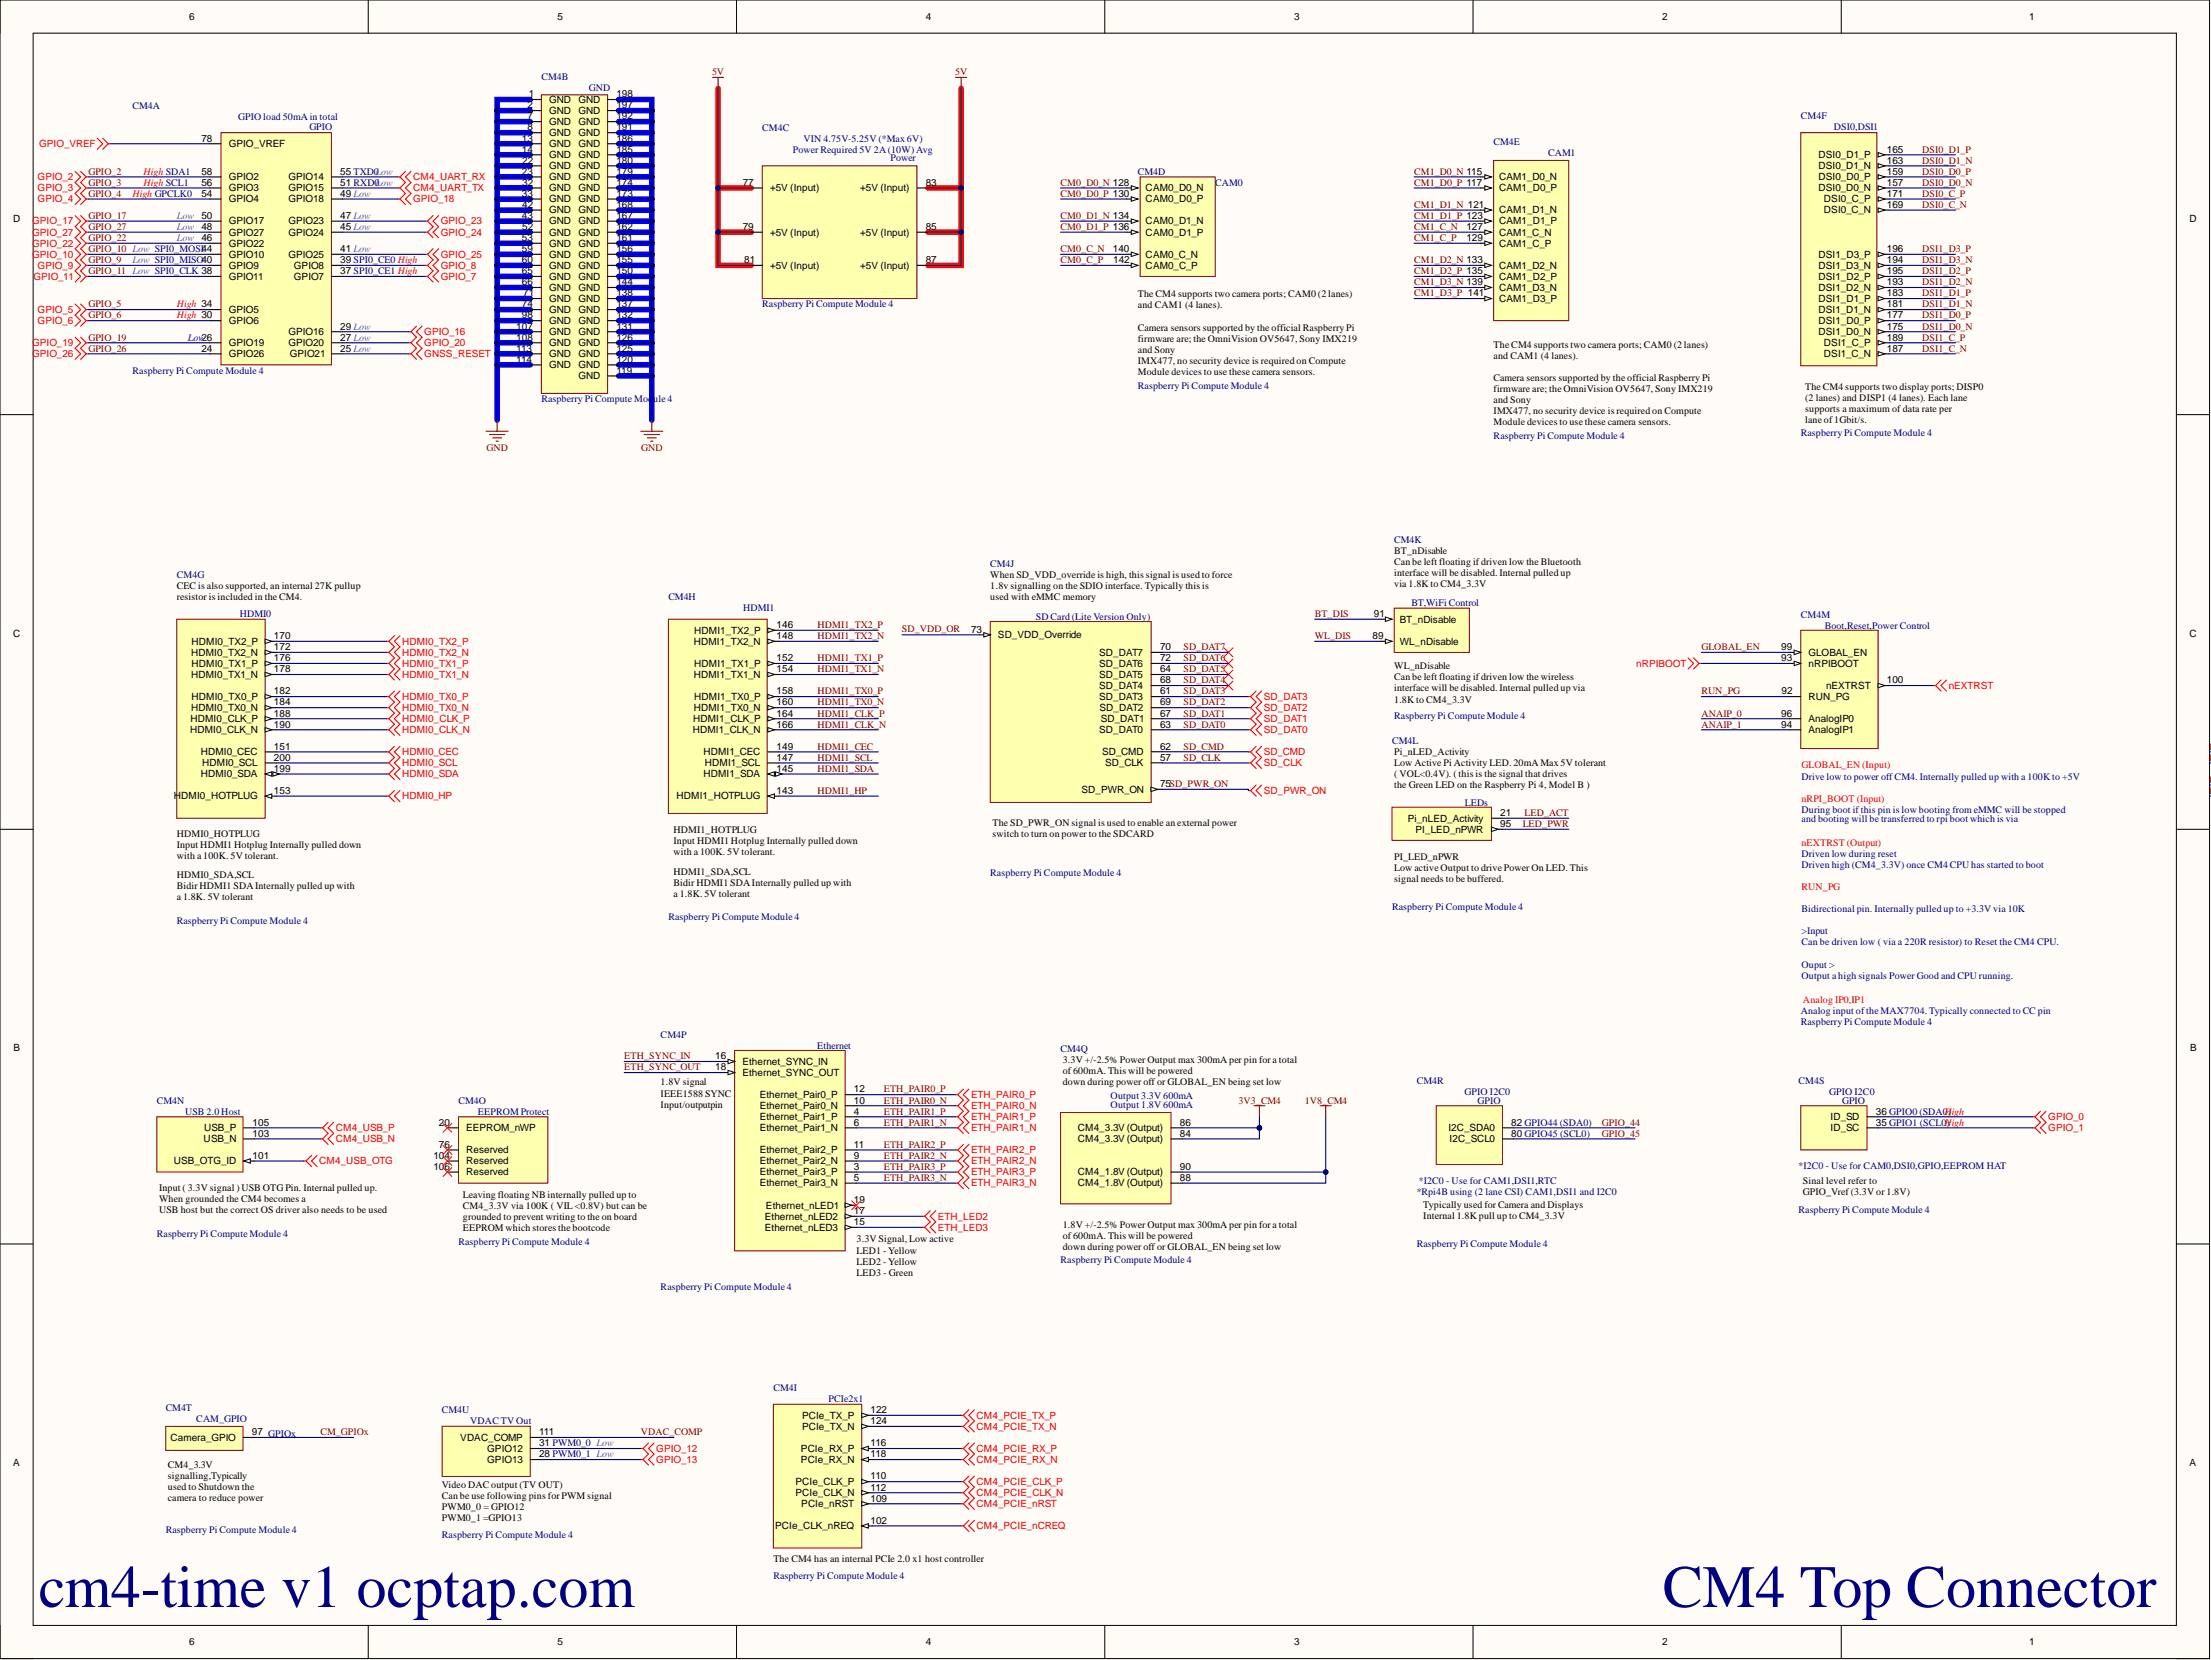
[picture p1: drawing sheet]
<svg xmlns="http://www.w3.org/2000/svg" width="508mm" height="381mm" viewBox="0 0 508 381" stroke-linecap="round" stroke-linejoin="round" font-family="sans-serif">
<defs><g id="words">
<g font-size="13.8" fill="#000080">
<text x="8.9" y="368.8">cm4-time v1 ocptap.com</text>
<text x="381.8" y="368.8">CM4 Top Connector</text>
</g>
<g font-size="2.3">
<text x="43.5" y="4.6">6</text>
<text x="128" y="4.6">5</text>
<text x="212.6" y="4.6">4</text>
<text x="297.1" y="4.6">3</text>
<text x="381.7" y="4.6">2</text>
<text x="465.9" y="4.6">1</text>
<text x="121.4" y="22.3">1</text>
<text x="126.1" y="23.6">GND</text>
<text x="132.8" y="23.6">GND</text>
<text x="141.5" y="22.3">198</text>
<text x="121.1" y="24.9">2</text>
<text x="121.1" y="27.4">7</text>
<text x="121.1" y="29.9">8</text>
<text x="126.1" y="26.1">GND</text>
<text x="126.1" y="28.7">GND</text>
<text x="132.8" y="28.7">GND</text>
<text x="132.8" y="26.1">GND</text>
<text x="141.5" y="29.9">191</text>
<text x="141.5" y="27.4">192</text>
<text x="141.5" y="24.9">197</text>
<text x="46.2" y="32.5">78</text>
<text x="52.5" y="33.8">GPIO_VREF</text>
<text x="119.8" y="32.5">13</text>
<text x="119.8" y="35">14</text>
<text x="126.1" y="31.2">GND</text>
<text x="126.1" y="33.8">GND</text>
<text x="132.8" y="33.8">GND</text>
<text x="132.8" y="31.2">GND</text>
<text x="141.5" y="35">185</text>
<text x="141.5" y="32.5">186</text>
<text x="433.2" y="35">165</text>
<text x="46.2" y="40.1">58</text>
<text x="52.5" y="41.4">GPIO2</text>
<text x="66.2" y="41.4">GPIO14</text>
<text x="78.1" y="40.1">55 TXD0Low</text>
<text x="119.8" y="40.1">23</text>
<text x="119.9" y="37.6">22</text>
<text x="126.1" y="36.3">GND</text>
<text x="126.1" y="38.8">GND</text>
<text x="126.1" y="41.4">GND</text>
<text x="132.8" y="41.4">GND</text>
<text x="132.8" y="38.8">GND</text>
<text x="132.8" y="36.3">GND</text>
<text x="141.5" y="40.1">179</text>
<text x="141.5" y="37.6">180</text>
<text x="344.2" y="41.4">CAM1_D0_N</text>
<text x="417.5" y="41.4">DSI0_D0_P</text>
<text x="417.5" y="38.8">DSI0_D1_N</text>
<text x="417.5" y="36.3">DSI0_D1_P</text>
<text x="433.2" y="40.1">159</text>
<text x="433.2" y="37.6">163</text>
<text x="46.2" y="42.6">56</text>
<text x="46.2" y="45.2">54</text>
<text x="52.5" y="43.9">GPIO3</text>
<text x="52.5" y="46.4">GPIO4</text>
<text x="66.2" y="43.9">GPIO15</text>
<text x="66.2" y="46.4">GPIO18</text>
<text x="78.1" y="42.6">51 RXD0Low</text>
<text x="78.1" y="45.2">49 Low</text>
<text x="119.8" y="45.2">33</text>
<text x="119.9" y="42.6">32</text>
<text x="119.9" y="47.7">42</text>
<text x="126.1" y="43.9">GND</text>
<text x="126.1" y="46.4">GND</text>
<text x="132.8" y="46.4">GND</text>
<text x="132.8" y="43.9">GND</text>
<text x="141.5" y="47.7">168</text>
<text x="141.5" y="45.2">173</text>
<text x="141.5" y="42.6">174</text>
<text x="170.5" y="42.6">77</text>
<text x="176.8" y="43.9">+5V (Input)</text>
<text x="197.5" y="43.9">+5V (Input)</text>
<text x="212.6" y="42.6">83</text>
<text x="263" y="43.9">CAM0_D0_N</text>
<text x="263" y="46.4">CAM0_D0_P</text>
<text x="344.2" y="43.9">CAM1_D0_P</text>
<text x="417.5" y="43.9">DSI0_D0_N</text>
<text x="418.8" y="46.4">DSI0_C_P</text>
<text x="433.2" y="47.7">169</text>
<text x="433.2" y="45.2">171</text>
<text x="433.2" y="42.6">157</text>
<text x="3" y="50.9">D</text>
<text x="46.2" y="50.2">50</text>
<text x="46.2" y="52.8">48</text>
<text x="52.5" y="51.5">GPIO17</text>
<text x="66.2" y="51.5">GPIO23</text>
<text x="78.1" y="50.2">47 Low</text>
<text x="78.1" y="52.8">45 Low</text>
<text x="119.8" y="50.2">43</text>
<text x="119.9" y="52.8">52</text>
<text x="126.1" y="49">GND</text>
<text x="126.1" y="51.5">GND</text>
<text x="132.8" y="51.5">GND</text>
<text x="132.8" y="49">GND</text>
<text x="141.5" y="52.8">162</text>
<text x="141.5" y="50.2">167</text>
<text x="170.5" y="52.8">79</text>
<text x="212.6" y="52.8">85</text>
<text x="263" y="51.5">CAM0_D1_N</text>
<text x="336.7" y="52.8">127</text>
<text x="344.2" y="49">CAM1_D1_N</text>
<text x="344.2" y="51.5">CAM1_D1_P</text>
<text x="418.8" y="49">DSI0_C_N</text>
<text x="502.7" y="50.9">D</text>
<text x="46.2" y="55.3">46</text>
<text x="52.5" y="54.1">GPIO27</text>
<text x="52.5" y="56.6">GPIO22</text>
<text x="52.5" y="59.1">GPIO10</text>
<text x="66.2" y="54.1">GPIO24</text>
<text x="66.2" y="59.1">GPIO25</text>
<text x="78.1" y="57.9">41 Low</text>
<text x="119.8" y="55.3">53</text>
<text x="119.8" y="57.9">59</text>
<text x="126.1" y="54.1">GND</text>
<text x="126.1" y="56.6">GND</text>
<text x="126.1" y="59.1">GND</text>
<text x="132.8" y="59.1">GND</text>
<text x="132.8" y="56.6">GND</text>
<text x="132.8" y="54.1">GND</text>
<text x="141.5" y="57.9">156</text>
<text x="141.5" y="55.3">161</text>
<text x="176.8" y="54.1">+5V (Input)</text>
<text x="197.5" y="54.1">+5V (Input)</text>
<text x="255.5" y="57.9">140</text>
<text x="263" y="59.1">CAM0_C_N</text>
<text x="263" y="54.1">CAM0_D1_P</text>
<text x="336.7" y="55.3">129</text>
<text x="344.2" y="54.1">CAM1_C_N</text>
<text x="344.2" y="56.6">CAM1_C_P</text>
<text x="417.5" y="59.1">DSI1_D3_P</text>
<text x="433.2" y="57.9">196</text>
<text x="52.5" y="61.7">GPIO9</text>
<text x="52.5" y="64.2">GPIO11</text>
<text x="67.5" y="61.7">GPIO8</text>
<text x="67.5" y="64.2">GPIO7</text>
<text x="78.1" y="60.4">39 SPI0_CE0 High</text>
<text x="78.1" y="62.9">37 SPI0_CE1 High</text>
<text x="119.8" y="60.4">60</text>
<text x="119.8" y="62.9">65</text>
<text x="119.8" y="65.5">66</text>
<text x="126.1" y="61.7">GND</text>
<text x="126.1" y="64.2">GND</text>
<text x="132.8" y="64.2">GND</text>
<text x="132.8" y="61.7">GND</text>
<text x="141.5" y="65.5">144</text>
<text x="141.5" y="62.9">150</text>
<text x="141.5" y="60.4">155</text>
<text x="170.9" y="60.4">81</text>
<text x="176.8" y="61.7">+5V (Input)</text>
<text x="197.5" y="61.7">+5V (Input)</text>
<text x="212.6" y="60.4">87</text>
<text x="255.6" y="60.4">142</text>
<text x="263" y="61.7">CAM0_C_P</text>
<text x="344.2" y="61.7">CAM1_D2_N</text>
<text x="344.2" y="64.2">CAM1_D2_P</text>
<text x="417.5" y="64.2">DSI1_D2_P</text>
<text x="417.5" y="61.7">DSI1_D3_N</text>
<text x="433.2" y="65.5">193</text>
<text x="433.2" y="62.9">195</text>
<text x="433.2" y="60.4">194</text>
<text x="52.5" y="71.8">GPIO5</text>
<text x="119.8" y="70.6">74</text>
<text x="120.1" y="68">71</text>
<text x="126.1" y="66.7">GND</text>
<text x="126.1" y="69.3">GND</text>
<text x="126.1" y="71.8">GND</text>
<text x="132.8" y="71.8">GND</text>
<text x="132.8" y="69.3">GND</text>
<text x="132.8" y="66.7">GND</text>
<text x="141.5" y="70.6">137</text>
<text x="141.5" y="68">138</text>
<text x="261.3" y="68.3">The CM4 supports two camera ports; CAM0 (2 lanes)</text>
<text x="261.3" y="70.8">and CAM1 (4 lanes).</text>
<text x="344.2" y="66.7">CAM1_D3_N</text>
<text x="344.2" y="69.3">CAM1_D3_P</text>
<text x="417.5" y="71.8">DSI1_D1_N</text>
<text x="417.5" y="69.3">DSI1_D1_P</text>
<text x="417.5" y="66.7">DSI1_D2_N</text>
<text x="433.2" y="70.6">181</text>
<text x="433.2" y="68">183</text>
<text x="52.5" y="74.4">GPIO6</text>
<text x="66.2" y="76.9">GPIO16</text>
<text x="78.1" y="75.6">29 Low</text>
<text x="118.5" y="75.6">107</text>
<text x="119.8" y="73.1">98</text>
<text x="126.1" y="74.4">GND</text>
<text x="126.1" y="76.9">GND</text>
<text x="132.8" y="76.9">GND</text>
<text x="132.8" y="74.4">GND</text>
<text x="141.5" y="75.6">131</text>
<text x="141.5" y="73.1">132</text>
<text x="261.3" y="75.9">Camera sensors supported by the official Raspberry Pi</text>
<text x="417.5" y="76.9">DSI1_D0_N</text>
<text x="417.5" y="74.4">DSI1_D0_P</text>
<text x="433.2" y="75.6">175</text>
<text x="433.2" y="73.1">177</text>
<text x="46.2" y="80.7">24</text>
<text x="52.5" y="79.4">GPIO19</text>
<text x="52.5" y="82">GPIO26</text>
<text x="66.2" y="79.4">GPIO20</text>
<text x="78.1" y="78.2">27 Low</text>
<text x="78.1" y="80.7">25 Low</text>
<text x="118.5" y="78.2">108</text>
<text x="118.5" y="80.7">113</text>
<text x="118.5" y="83.2">114</text>
<text x="126.1" y="79.4">GND</text>
<text x="126.1" y="82">GND</text>
<text x="132.8" y="82">GND</text>
<text x="132.8" y="79.4">GND</text>
<text x="141.5" y="83.2">120</text>
<text x="141.5" y="80.7">125</text>
<text x="141.5" y="78.2">126</text>
<text x="261.3" y="78.4">firmware are; the OmniVision OV5647, Sony IMX219</text>
<text x="261.3" y="81">and Sony</text>
<text x="261.3" y="83.5">IMX477, no security device is required on Compute</text>
<text x="342.9" y="79.9">The CM4 supports two camera ports; CAM0 (2 lanes)</text>
<text x="342.9" y="82.4">and CAM1 (4 lanes).</text>
<text x="418.8" y="82">DSI1_C_N</text>
<text x="418.8" y="79.4">DSI1_C_P</text>
<text x="433.2" y="80.7">187</text>
<text x="433.2" y="78.2">189</text>
<text x="126.1" y="84.5">GND</text>
<text x="132.8" y="87">GND</text>
<text x="132.8" y="84.5">GND</text>
<text x="141.5" y="85.8">119</text>
<text x="261.3" y="86">Module devices to use these camera sensors.</text>
<text x="342.9" y="87.5">Camera sensors supported by the official Raspberry Pi</text>
<text x="414.5" y="89.5">The CM4 supports two display ports; DISP0</text>
<text x="342.9" y="90">firmware are; the OmniVision OV5647, Sony IMX219</text>
<text x="342.9" y="92.5">and Sony</text>
<text x="342.9" y="95.1">IMX477, no security device is required on Compute</text>
<text x="414.5" y="92">(2 lanes) and DISP1 (4 lanes). Each lane</text>
<text x="414.5" y="94.6">supports a maximum of data rate per</text>
<text x="342.9" y="97.6">Module devices to use these camera sensors.</text>
<text x="414.5" y="97.1">lane of1Gbit/s.</text>
<text x="320.1" y="127.1">BT_nDisable</text>
<text x="320.1" y="129.7">Can be left floating ifdriven low the Bluetooth</text>
<text x="40.6" y="135.2">CEC is also supported, an internal 27K pullup</text>
<text x="40.6" y="137.7">resistor is included in the CM4.</text>
<text x="227.4" y="132.7">When SD_VDD_override is high, this signal is used to force</text>
<text x="227.4" y="135.3">1.8v signalling on the SDIO interface. Typically this is</text>
<text x="227.4" y="137.8">used with eMMC memory</text>
<text x="320.1" y="132.2">interface will be disabled. Internal pulled up</text>
<text x="320.1" y="134.8">via 1.8K to CM4_3.3V</text>
<text x="315.5" y="141.6">91</text>
<text x="321.4" y="142.9">BT_nDisable</text>
<text x="3" y="146.1">C</text>
<text x="44" y="148">HDMI0_TX2_P</text>
<text x="62.9" y="149.2">172</text>
<text x="62.9" y="146.7">170</text>
<text x="159.3" y="148">HDMI1_TX2_N</text>
<text x="159.4" y="145.4">HDMI1_TX2_P</text>
<text x="178.3" y="146.7">148</text>
<text x="178.3" y="144.1">146</text>
<text x="223" y="145.2">73</text>
<text x="229.1" y="146.5">SD_VDD_Override</text>
<text x="266.3" y="149.2">70</text>
<text x="315.1" y="146.7">89</text>
<text x="321.4" y="148">WL_nDisable</text>
<text x="409" y="149.2">99</text>
<text x="502.7" y="146.1">C</text>
<text x="43.9" y="155.6">HDMI0_TX1_N</text>
<text x="43.9" y="150.5">HDMI0_TX2_N</text>
<text x="44" y="153">HDMI0_TX1_P</text>
<text x="62.9" y="154.3">178</text>
<text x="62.9" y="151.8">176</text>
<text x="159.3" y="155.6">HDMI1_TX1_N</text>
<text x="159.4" y="153">HDMI1_TX1_P</text>
<text x="178.3" y="154.3">154</text>
<text x="178.3" y="151.8">152</text>
<text x="252.4" y="155.6">SD_DAT5</text>
<text x="252.4" y="153">SD_DAT6</text>
<text x="252.4" y="150.5">SD_DAT7</text>
<text x="266.3" y="154.3">64</text>
<text x="266.3" y="151.8">72</text>
<text x="320.1" y="153.6">WL_nDisable</text>
<text x="409" y="151.8">93</text>
<text x="415.2" y="153">nRPIBOOT</text>
<text x="415.2" y="150.5">GLOBAL_EN</text>
<text x="44" y="160.6">HDMI0_TX0_P</text>
<text x="62.9" y="161.9">184</text>
<text x="62.9" y="159.4">182</text>
<text x="159.4" y="160.6">HDMI1_TX0_P</text>
<text x="178.3" y="161.9">160</text>
<text x="178.3" y="159.4">158</text>
<text x="252.4" y="160.6">SD_DAT3</text>
<text x="252.4" y="158.1">SD_DAT4</text>
<text x="266.3" y="161.9">69</text>
<text x="266.3" y="159.4">61</text>
<text x="266.3" y="156.8">68</text>
<text x="320.1" y="156.2">Can be left floating ifdriven low the wireless</text>
<text x="320.1" y="158.7">interface will be disabled. Internal pulled up via</text>
<text x="320.1" y="161.2">1.8K to CM4_3.3V</text>
<text x="409.1" y="159.4">92</text>
<text x="415.2" y="160.6">RUN_PG</text>
<text x="419.3" y="158.1">nEXTRST</text>
<text x="433.2" y="156.8">100</text>
<text x="43.7" y="165.7">HDMI0_CLK_P</text>
<text x="43.9" y="163.2">HDMI0_TX0_N</text>
<text x="62.9" y="167">190</text>
<text x="62.9" y="164.5">188</text>
<text x="159.1" y="165.7">HDMI1_CLK_P</text>
<text x="159.3" y="163.2">HDMI1_TX0_N</text>
<text x="178.3" y="167">166</text>
<text x="178.3" y="164.5">164</text>
<text x="252.5" y="163.2">SD_DAT2</text>
<text x="252.7" y="165.7">SD_DAT1</text>
<text x="266.3" y="167">63</text>
<text x="266.3" y="164.5">67</text>
<text x="409" y="164.5">96</text>
<text x="409" y="167">94</text>
<text x="415.2" y="165.7">AnalogIP0</text>
<text x="43.6" y="168.3">HDMI0_CLK_N</text>
<text x="46.1" y="173.3">HDMI0_CEC</text>
<text x="62.9" y="172.1">151</text>
<text x="159" y="168.3">HDMI1_CLK_N</text>
<text x="161.5" y="173.3">HDMI1_CEC</text>
<text x="178.3" y="172.1">149</text>
<text x="252.4" y="168.3">SD_DAT0</text>
<text x="253.1" y="173.3">SD_CMD</text>
<text x="266.3" y="172.1">62</text>
<text x="320.1" y="173.3">Pi_nLED_Activity</text>
<text x="415.2" y="168.3">AnalogIP1</text>
<text x="46.1" y="178.4">HDMI0_SDA</text>
<text x="46.4" y="175.9">HDMI0_SCL</text>
<text x="62.9" y="174.6">200</text>
<text x="62.9" y="177.1">199</text>
<text x="161.5" y="178.4">HDMI1_SDA</text>
<text x="161.8" y="175.9">HDMI1_SCL</text>
<text x="178.3" y="174.6">147</text>
<text x="178.3" y="177.1">145</text>
<text x="253.7" y="175.9">SD_CLK</text>
<text x="266.3" y="174.6">57</text>
<text x="320.1" y="175.9">Low Active Pi Activity LED. 20mA Max 5V tolerant</text>
<text x="320.1" y="178.4">( VOL&lt;0.4V). ( this is the signal that drives</text>
<text x="39.9" y="183.5">HDMI0_HOTPLUG</text>
<text x="62.9" y="182.2">153</text>
<text x="155.3" y="183.5">HDMI1_HOTPLUG</text>
<text x="178.3" y="182.2">143</text>
<text x="248.3" y="182">SD_PWR_ON</text>
<text x="266.3" y="180.7">75SD_PWR_ON</text>
<text x="320.1" y="180.9">the Green LED on the Raspberry Pi 4, Model B )</text>
<text x="154.6" y="191.3">HDMI1_HOTPLUG</text>
<text x="227.9" y="189.7">The SD_PWR_ON signal is used to enable an external power</text>
<text x="323.2" y="188.6">Pi_nLED_Activity</text>
<text x="325" y="191.1">PI_LED_nPWR</text>
<text x="344.5" y="189.8">95</text>
<text x="344.5" y="187.3">21</text>
<text x="40.6" y="192.1">HDMI0_HOTPLUG</text>
<text x="40.6" y="194.7">Input HDMI1 Hotplug Internally pulled down</text>
<text x="40.6" y="197.2">with a 100K. 5V tolerant.</text>
<text x="154.6" y="193.8">Input HDMI1 Hotplug Internally pulled down</text>
<text x="154.6" y="196.3">with a 100K. 5V tolerant.</text>
<text x="227.9" y="192.2">switch to turn on power to the SDCARD</text>
<text x="320.1" y="197.4">PI_LED_nPWR</text>
<text x="40.6" y="201.6">HDMI0_SDA,SCL</text>
<text x="154.6" y="200.7">HDMI1_SDA,SCL</text>
<text x="154.6" y="203.3">Bidir HDMI1 SDAInternally pulled up with</text>
<text x="320.1" y="199.9">Low active Output to drive Power On LED. This</text>
<text x="320.1" y="202.4">signal needs to be buffered.</text>
<text x="40.6" y="204.1">Bidir HDMI1 SDAInternally pulled up with</text>
<text x="40.6" y="206.7">a 1.8K. 5V tolerant</text>
<text x="154.6" y="205.8">a 1.8K. 5V tolerant</text>
<text x="3.1" y="241.3">B</text>
<text x="164.2" y="243.1">16</text>
<text x="164.2" y="245.7">18</text>
<text x="170.5" y="244.4">Ethernet_SYNC_IN</text>
<text x="244" y="243.9">3.3V +/-2.5% Power Output max 300mA per pin for a total</text>
<text x="502.8" y="241.3">B</text>
<text x="151.7" y="249.1">1.8V signal</text>
<text x="151.7" y="251.7">IEEE1588 SYNC</text>
<text x="170.5" y="246.9">Ethernet_SYNC_OUT</text>
<text x="196.1" y="250.7">12</text>
<text x="244" y="246.4">of600mA. This will be powered</text>
<text x="244" y="249">down during power offor GLOBAL_EN being set low</text>
<text x="151.7" y="254.2">Input/outputpin</text>
<text x="174.4" y="254.5">Ethernet_Pair0_N</text>
<text x="174.4" y="252">Ethernet_Pair0_P</text>
<text x="174.4" y="257.1">Ethernet_Pair1_P</text>
<text x="196.1" y="253.3">10</text>
<text x="196.1" y="255.8">4</text>
<text x="420.3" y="257.1">ID_SD</text>
<text x="430.7" y="255.8">36 GPIO0 (SDA0H)igh</text>
<text x="46.8" y="262.2">USB_N</text>
<text x="46.8" y="259.6">USB_P</text>
<text x="58" y="260.9">103</text>
<text x="58" y="258.4">105</text>
<text x="100.8" y="258.4">20</text>
<text x="100.8" y="263.4">76</text>
<text x="107" y="259.6">EEPROM_nWP</text>
<text x="174.4" y="259.6">Ethernet_Pair1_N</text>
<text x="196.1" y="258.4">6</text>
<text x="196.1" y="263.4">11</text>
<text x="247.5" y="262.2">CM4_3.3V (Output)</text>
<text x="247.5" y="259.6">CM4_3.3V (Output)</text>
<text x="270.9" y="260.9">84</text>
<text x="270.9" y="258.4">86</text>
<text x="332.5" y="259.6">I2C_SDA0</text>
<text x="332.8" y="262.2">I2C_SCL0</text>
<text x="347" y="260.9">80 GPIO45 (SCL0)</text>
<text x="347" y="258.4">82 GPIO44 (SDA0)</text>
<text x="420.3" y="259.6">ID_SC</text>
<text x="430.7" y="258.4">35 GPIO1 (SCL0High</text>
<text x="39.9" y="267.2">USB_OTG_ID</text>
<text x="58" y="266">101</text>
<text x="99.5" y="266">104</text>
<text x="99.5" y="268.5">106</text>
<text x="107" y="264.7">Reserved</text>
<text x="107" y="267.2">Reserved</text>
<text x="107" y="269.8">Reserved</text>
<text x="174.4" y="267.2">Ethernet_Pair2_N</text>
<text x="174.4" y="264.7">Ethernet_Pair2_P</text>
<text x="174.4" y="269.8">Ethernet_Pair3_P</text>
<text x="196.1" y="266">9</text>
<text x="196.1" y="268.5">3</text>
<text x="247.5" y="269.8">CM4_1.8V (Output)</text>
<text x="270.9" y="268.5">90</text>
<text x="36.5" y="273.4">Input ( 3.3V signal ) USB OTGPin. Internal pulled up.</text>
<text x="36.5" y="275.9">When grounded the CM4 becomes a</text>
<text x="106.3" y="274.8">Leaving floating NB internally pulled up to</text>
<text x="174.4" y="272.3">Ethernet_Pair3_N</text>
<text x="196.1" y="271">5</text>
<text x="247.5" y="272.3">CM4_1.8V (Output)</text>
<text x="270.9" y="271">88</text>
<text x="414" y="271.8">Sinal level refer to</text>
<text x="414" y="274.3">GPIO_Vref(3.3V or 1.8V)</text>
<text x="36.5" y="278.5">USB host but the correct OS driver also needs to be used</text>
<text x="106.3" y="277.4">CM4_3.3V via 100K ( VIL &lt;0.8V) but can be</text>
<text x="106.3" y="279.9">grounded to prevent writing to the on board</text>
<text x="175.6" y="279.9">Ethernet_nLED2</text>
<text x="175.9" y="277.4">Ethernet_nLED1</text>
<text x="196.1" y="276.1">19</text>
<text x="196.1" y="278.7">17</text>
<text x="196.1" y="281.2">15</text>
<text x="244" y="281.9">1.8V +/-2.5% Power Output max 300mA per pin for a total</text>
<text x="326.8" y="277.3">Typically used for Camera and Displays</text>
<text x="326.8" y="279.8">Internal 1.8K pull up to CM4_3.3V</text>
<text x="106.3" y="282.5">EEPROM which stores the bootcode</text>
<text x="175.6" y="282.5">Ethernet_nLED3</text>
<text x="196.7" y="285.2">3.3V Signal, Low active</text>
<text x="196.7" y="287.7">LED1 - Yellow</text>
<text x="244" y="284.4">of600mA. This will be powered</text>
<text x="244" y="286.9">down during power offor GLOBAL_EN being set low</text>
<text x="196.7" y="290.2">LED2 - Yellow</text>
<text x="196.7" y="292.8">LED3 - Green</text>
<text x="57.8" y="329.4">97 GPIOx</text>
<text x="123.8" y="329.4">111</text>
<text x="184.2" y="328.1">PCIe_TX_N</text>
<text x="184.2" y="325.6">PCIe_TX_P</text>
<text x="199.9" y="326.9">124</text>
<text x="199.9" y="324.3">122</text>
<text x="39.1" y="330.7">Camera_GPIO</text>
<text x="105.7" y="330.7">VDAC_COMP</text>
<text x="111.9" y="333.2">GPIO12</text>
<text x="111.9" y="335.8">GPIO13</text>
<text x="123.8" y="332">31 PWM0_0 Low</text>
<text x="123.8" y="334.5">28 PWM0_1 Low</text>
<text x="183.9" y="335.8">PCIe_RX_N</text>
<text x="183.9" y="333.2">PCIe_RX_P</text>
<text x="199.9" y="334.5">118</text>
<text x="199.9" y="332">116</text>
<text x="3" y="336.4">A</text>
<text x="38.6" y="336.9">CM4_3.3V</text>
<text x="38.6" y="339.5">signalling,Typically</text>
<text x="101.5" y="341.4">Video DAC output (TV OUT)</text>
<text x="182.6" y="340.8">PCIe_CLK_P</text>
<text x="199.9" y="339.6">110</text>
<text x="502.7" y="336.4">A</text>
<text x="38.6" y="342">used to Shutdown the</text>
<text x="38.6" y="344.6">camera to reduce power</text>
<text x="101.5" y="344">Can be use following pins for PWM signal</text>
<text x="101.5" y="346.5">PWM0_0 = GPIO12</text>
<text x="182.6" y="343.4">PCIe_CLK_N</text>
<text x="184" y="345.9">PCIe_nRST</text>
<text x="199.9" y="342.1">112</text>
<text x="199.9" y="344.6">109</text>
<text x="101.5" y="349">PWM0_1 =GPIO13</text>
<text x="178" y="351">PCIe_CLK_nREQ</text>
<text x="199.9" y="349.7">102</text>
<text x="177.6" y="358.4">The CM4 has an internal PCIe 2.0 x1 host controller</text>
<text x="43.5" y="377.6">6</text>
<text x="128" y="377.6">5</text>
<text x="212.6" y="377.6">4</text>
<text x="297.1" y="377.6">3</text>
<text x="381.7" y="377.6">2</text>
<text x="465.9" y="377.6">1</text>
</g>
<g font-size="2.3" fill="#800000">
<text x="163.5" y="17.3">5V</text>
<text x="219.3" y="17.3">5V</text>
<text x="441.4" y="35">DSI0_D1_P</text>
<text x="20.3" y="40.1">GPIO_2</text>
<text x="324.7" y="40.1">CM1_D0_N 115</text>
<text x="441.4" y="37.6">DSI0_D1_N</text>
<text x="441.4" y="40.1">DSI0_D0_P</text>
<text x="20.3" y="42.6">GPIO_3</text>
<text x="20.3" y="45.2">GPIO_4</text>
<text x="243.5" y="42.6">CM0_D0_N 128</text>
<text x="243.5" y="45.2">CM0_D0_P 130</text>
<text x="324.7" y="42.6">CM1_D0_P 117</text>
<text x="324.7" y="47.7">CM1_D1_N 121</text>
<text x="441.4" y="42.6">DSI0_D0_N</text>
<text x="441.4" y="45.2">DSI0_C_P</text>
<text x="441.4" y="47.7">DSI0_C_N</text>
<text x="20.3" y="50.2">GPIO_17</text>
<text x="20.3" y="52.8">GPIO_27</text>
<text x="243.5" y="50.2">CM0_D1_N 134</text>
<text x="243.5" y="52.8">CM0_D1_P 136</text>
<text x="324.7" y="50.2">CM1_D1_P 123</text>
<text x="324.7" y="52.8">CM1_C_N</text>
<text x="20.3" y="57.9">GPIO_10 Low SPI0_MOSI44</text>
<text x="20.3" y="55.3">GPIO_22</text>
<text x="243.5" y="57.9">CM0_C_N</text>
<text x="324.7" y="55.3">CM1_C_P</text>
<text x="441.4" y="57.9">DSI1_D3_P</text>
<text x="20.3" y="60.4">GPIO_9</text>
<text x="20.3" y="62.9">GPIO_11 Low SPI0_CLK 38</text>
<text x="243.5" y="60.4">CM0_C_P</text>
<text x="324.7" y="60.4">CM1_D2_N 133</text>
<text x="324.7" y="62.9">CM1_D2_P 135</text>
<text x="324.7" y="65.5">CM1_D3_N 139</text>
<text x="441.4" y="60.4">DSI1_D3_N</text>
<text x="441.4" y="62.9">DSI1_D2_P</text>
<text x="441.4" y="65.5">DSI1_D2_N</text>
<text x="20.3" y="70.6">GPIO_5</text>
<text x="324.7" y="68">CM1_D3_P 141</text>
<text x="441.4" y="68">DSI1_D1_P</text>
<text x="441.4" y="70.6">DSI1_D1_N</text>
<text x="20.3" y="73.1">GPIO_6</text>
<text x="441.4" y="73.1">DSI1_D0_P</text>
<text x="441.4" y="75.6">DSI1_D0_N</text>
<text x="20.3" y="78.2">GPIO_19</text>
<text x="20.3" y="80.7">GPIO_26</text>
<text x="441.4" y="78.2">DSI1_C_P</text>
<text x="441.4" y="80.7">DSI1_C_N</text>
<text x="111.7" y="103.5">GND</text>
<text x="147.2" y="103.5">GND</text>
<text x="301.8" y="141.6">BT_DIS</text>
<text x="187.7" y="144.1">HDMI1_TX2_P</text>
<text x="187.7" y="146.7">HDMI1_TX2_N</text>
<text x="207.1" y="145.2">SD_VDD_OR</text>
<text x="271.7" y="149.2">SD_DAT7</text>
<text x="301.8" y="146.7">WL_DIS</text>
<text x="390.6" y="149.2">GLOBAL_EN</text>
<text x="187.7" y="151.8">HDMI1_TX1_P</text>
<text x="187.7" y="154.3">HDMI1_TX1_N</text>
<text x="271.7" y="154.3">SD_DAT5</text>
<text x="271.7" y="151.8">SD_DAT6</text>
<text x="187.7" y="159.4">HDMI1_TX0_P</text>
<text x="187.7" y="161.9">HDMI1_TX0_N</text>
<text x="271.7" y="161.9">SD_DAT2</text>
<text x="271.7" y="159.4">SD_DAT3</text>
<text x="271.7" y="156.8">SD_DAT4</text>
<text x="390.6" y="159.4">RUN_PG</text>
<text x="187.7" y="164.5">HDMI1_CLK_P</text>
<text x="187.7" y="167">HDMI1_CLK_N</text>
<text x="271.7" y="167">SD_DAT0</text>
<text x="271.7" y="164.5">SD_DAT1</text>
<text x="390.6" y="164.5">ANAIP_0</text>
<text x="390.6" y="167">ANAIP_1</text>
<text x="187.7" y="172.1">HDMI1_CEC</text>
<text x="271.7" y="172.1">SD_CMD</text>
<text x="507.3" y="172.1">E</text>
<text x="187.7" y="174.6">HDMI1_SCL</text>
<text x="187.7" y="177.1">HDMI1_SDA</text>
<text x="271.7" y="174.6">SD_CLK</text>
<text x="507.3" y="179.7">E</text>
<text x="507.3" y="174.6">E</text>
<text x="187.7" y="182.2">HDMI1_HP</text>
<text x="507.3" y="182.2">E</text>
<text x="349.6" y="189.8">LED_PWR</text>
<text x="350" y="187.3">LED_ACT</text>
<text x="143.3" y="243.1">ETH_SYNC_IN</text>
<text x="143.3" y="245.7">ETH_SYNC_OUT</text>
<text x="202.9" y="250.7">ETH_PAIR0_P</text>
<text x="202.9" y="253.3">ETH_PAIR0_N</text>
<text x="202.9" y="255.8">ETH_PAIR1_P</text>
<text x="284.3" y="253.3">3V3_CM4</text>
<text x="299.6" y="253.3">1V8_CM4</text>
<text x="202.9" y="258.4">ETH_PAIR1_N</text>
<text x="202.9" y="263.4">ETH_PAIR2_P</text>
<text x="367.8" y="258.4">GPIO_44</text>
<text x="367.8" y="260.9">GPIO_45</text>
<text x="202.9" y="266">ETH_PAIR2_N</text>
<text x="202.9" y="268.5">ETH_PAIR3_P</text>
<text x="202.9" y="271">ETH_PAIR3_N</text>
<text x="73.6" y="329.4">CM_GPIOx</text>
<text x="147.1" y="329.4">VDAC_COMP</text>
</g>
<g font-size="2.3" fill="#000080">
<text x="124.3" y="18.3">CM4B</text>
<text x="135.2" y="20.8">GND</text>
<text x="30.4" y="25">CM4A</text>
<text x="54.7" y="27.5">GPIO load 50mA in total</text>
<text x="71" y="29.9">GPIO</text>
<text x="413.5" y="27.4">CM4F</text>
<text x="421.1" y="29.9">DSI0,DSI1</text>
<text x="175" y="30">CM4C</text>
<text x="182" y="35.1">Power Required 5V 2A(10W) Avg</text>
<text x="184.5" y="32.6">VIN 4.75V-5.25V (*Max 6V)</text>
<text x="342.9" y="33.2">CM4E</text>
<text x="355.5" y="35.8">CAM1</text>
<text x="204.4" y="37.1">Power</text>
<text x="261.3" y="40.1">CM4D</text>
<text x="279" y="42.6">CAM0</text>
<text x="175" y="70.6">Raspberry Pi Compute Module 4</text>
<text x="53.7" y="82.4">by AmornthepGPIO21</text>
<text x="67.6" y="82.4">Phunsin</text>
<text x="30.4" y="85.8">Raspberry Pi Compute Module 4</text>
<text x="261.3" y="89.2">Raspberry Pi Compute Module 4</text>
<text x="124.3" y="92.3">Raspberry Pi Compute Mod</text>
<text x="150" y="92.3">ule 4</text>
<text x="342.9" y="100.8">Raspberry Pi Compute Module 4</text>
<text x="413.5" y="100">Raspberry Pi Compute Module 4</text>
<text x="320.1" y="124.6">CM4K</text>
<text x="227.4" y="130.2">CM4J</text>
<text x="40.6" y="132.6">CM4G</text>
<text x="153.5" y="137.7">CM4H</text>
<text x="55" y="141.6">HDMI0</text>
<text x="170.6" y="140.3">HDMI1</text>
<text x="237.8" y="142.2">SD Card (Lite Version Only)</text>
<text x="324.1" y="139.2">BT,WiFi Control</text>
<text x="413.5" y="141.8">CM4M</text>
<text x="419" y="144.3">Boot,Reset,Power Control</text>
<text x="320.1" y="165.1">Raspberry Pi Compute Module 4</text>
<text x="319.6" y="170.8">CM4L</text>
<text x="413.6" y="178.9">Drive low to power offCM4. Internally pulled up with a 100K to +5V</text>
<text x="229.4" y="182.6">by Amornthep Phunsin</text>
<text x="336.3" y="185">LEDs</text>
<text x="413.6" y="186.5">During boot ifthis pin is low booting from eMMC will be stopped</text>
<text x="413.6" y="188.6">and booting will be transferred to rpi boot which is via</text>
<text x="413.6" y="196.7">Driven low during reset</text>
<text x="227.4" y="201.2">Raspberry Pi Compute Module 4</text>
<text x="413.6" y="199.2">Driven high (CM4_3.3V) once CM4 CPU has started to boot</text>
<text x="319.6" y="208.9">Raspberry Pi Compute Module 4</text>
<text x="413.6" y="209.4">Bidirectional pin. Internally pulled up to +3.3V via 10K</text>
<text x="40.6" y="212.1">Raspberry Pi Compute Module 4</text>
<text x="153.5" y="211.2">Raspberry Pi Compute Module 4</text>
<text x="413.6" y="214.4">&gt;Input</text>
<text x="413.6" y="217">Can be driven low ( via a 220R resistor) to Reset the CM4 CPU.</text>
<text x="413.6" y="222.1">Ouput &gt;</text>
<text x="413.6" y="224.6">Output a high signals Power Good and CPU running.</text>
<text x="413.5" y="232.7">Analog input ofthe MAX7704. Typically connected to CC pin</text>
<text x="151.7" y="238.1">CM4P</text>
<text x="413.5" y="235.3">Raspberry Pi Compute Module 4</text>
<text x="187.6" y="240.7">Ethernet</text>
<text x="243.5" y="241.3">CM4Q</text>
<text x="325.3" y="248.8">CM4R</text>
<text x="336.3" y="251.3">GPIO I2C0</text>
<text x="413" y="248.8">CM4S</text>
<text x="420" y="251.3">GPIO I2C0</text>
<text x="36" y="253.4">CM4N</text>
<text x="42.5" y="255.9">USB 2.0 Host</text>
<text x="105.3" y="253.4">CM4O</text>
<text x="109.7" y="255.9">EEPROM Protect</text>
<text x="255" y="252.3">Output 3.3V 600mA</text>
<text x="255" y="254.3">Output 1.8V 600mA</text>
<text x="339.2" y="253.3">GPIO</text>
<text x="422.9" y="253.3">GPIO</text>
<text x="446.9" y="258.4">)</text>
<text x="413" y="268.3">*I2C0 - Use for CAM0,DSI0,GPIO,EEPROM HAT</text>
<text x="325.3" y="274.3">*Rpi4B using (2 lane CSI) CAM1,DSI1 and I2C0</text>
<text x="325.8" y="271.8">*I2C0 - Use for CAM1,DSI1,RTC</text>
<text x="413" y="278.3">Raspberry Pi Compute Module 4</text>
<text x="36" y="283.9">Raspberry Pi Compute Module 4</text>
<text x="105.3" y="285.8">Raspberry Pi Compute Module 4</text>
<text x="325.3" y="286.3">Raspberry Pi Compute Module 4</text>
<text x="243.5" y="289.8">Raspberry Pi Compute Module 4</text>
<text x="151.7" y="296.2">Raspberry Pi Compute Module 4</text>
<text x="38" y="323.8">CM4T</text>
<text x="177.6" y="319.3">CM4I</text>
<text x="190.2" y="321.8">PCIe2x1</text>
<text x="45.1" y="326.4">CAM_GPIO</text>
<text x="101.5" y="324.3">CM4U</text>
<text x="108" y="326.9">VDAC TV Out</text>
<text x="38" y="351.9">Raspberry Pi Compute Module 4</text>
<text x="101.5" y="352.9">Raspberry Pi Compute Module 4</text>
<text x="177.6" y="362.4">Raspberry Pi Compute Module 4</text>
</g>
<g font-size="2.3" fill="#f00">
<text x="9" y="33.8">GPIO_VREF</text>
<text x="8.6" y="41.4">GPIO_2</text>
<text x="33" y="40.1">High SDA1</text>
<text x="94.9" y="41.4">CM4_UART_RX</text>
<text x="8.6" y="43.9">GPIO_3</text>
<text x="8.6" y="46.4">GPIO_4</text>
<text x="30.4" y="45.2">High GPCLK0</text>
<text x="33" y="42.6">High SCL1</text>
<text x="94.9" y="46.4">GPIO_18</text>
<text x="94.9" y="43.9">CM4_UART_TX</text>
<text x="7.4" y="51.5">GPIO_17</text>
<text x="101.2" y="51.5">GPIO_23</text>
<text x="7.4" y="59.1">GPIO_10</text>
<text x="7.4" y="56.6">GPIO_22</text>
<text x="7.4" y="54.1">GPIO_27</text>
<text x="101.2" y="54.1">GPIO_24</text>
<text x="101.2" y="59.1">GPIO_25</text>
<text x="7.7" y="64.2">GPIO_11</text>
<text x="8.6" y="61.7">GPIO_9</text>
<text x="101.2" y="64.2">GPIO_7</text>
<text x="101.2" y="61.7">GPIO_8</text>
<text x="8.6" y="71.8">GPIO_5</text>
<text x="40.6" y="70.6">High 34</text>
<text x="8.6" y="74.4">GPIO_6</text>
<text x="40.6" y="73.1">High 30</text>
<text x="97.4" y="76.9">GPIO_16</text>
<text x="7.4" y="79.4">GPIO_19</text>
<text x="7.4" y="82">GPIO_26</text>
<text x="97.4" y="79.4">GPIO_20</text>
<text x="97.4" y="82">GNSS_RESET</text>
<text x="92.3" y="148">HDMI0_TX2_P</text>
<text x="92.3" y="150.5">HDMI0_TX2_N</text>
<text x="92.3" y="153">HDMI0_TX1_P</text>
<text x="92.3" y="155.6">HDMI0_TX1_N</text>
<text x="375.7" y="153">nRPIBOOT</text>
<text x="92.3" y="160.6">HDMI0_TX0_P</text>
<text x="290.2" y="160.6">SD_DAT3</text>
<text x="447.4" y="158.1">nEXTRST</text>
<text x="92.3" y="163.2">HDMI0_TX0_N</text>
<text x="92.3" y="165.7">HDMI0_CLK_P</text>
<text x="290.2" y="165.7">SD_DAT1</text>
<text x="290.2" y="163.2">SD_DAT2</text>
<text x="92.3" y="168.3">HDMI0_CLK_N</text>
<text x="92.3" y="173.3">HDMI0_CEC</text>
<text x="290.2" y="168.3">SD_DAT0</text>
<text x="290.2" y="173.3">SD_CMD</text>
<text x="92.3" y="175.9">HDMI0_SCL</text>
<text x="92.3" y="178.4">HDMI0_SDA</text>
<text x="290.2" y="175.9">SD_CLK</text>
<text x="413.6" y="176.4">GLOBAL_EN (Input)</text>
<text x="92.3" y="183.5">HDMI0_HP</text>
<text x="290.2" y="182.2">SD_PWR_ON</text>
<text x="413.6" y="184">nRPI_BOOT (Input)</text>
<text x="413.6" y="194.1">nEXTRST (Output)</text>
<text x="413.6" y="204.3">RUN_PG</text>
<text x="414" y="230.3">Analog IP0,IP1</text>
<text x="223" y="252">ETH_PAIR0_P</text>
<text x="223" y="254.5">ETH_PAIR0_N</text>
<text x="223" y="257.1">ETH_PAIR1_P</text>
<text x="470.3" y="257.1">GPIO_0</text>
<text x="77.1" y="262.2">CM4_USB_N</text>
<text x="77.1" y="259.6">CM4_USB_P</text>
<text x="223" y="259.6">ETH_PAIR1_N</text>
<text x="470.3" y="259.6">GPIO_1</text>
<text x="73.3" y="267.2">CM4_USB_OTG</text>
<text x="223" y="264.7">ETH_PAIR2_P</text>
<text x="223" y="267.2">ETH_PAIR2_N</text>
<text x="223" y="269.8">ETH_PAIR3_P</text>
<text x="223" y="272.3">ETH_PAIR3_N</text>
<text x="215.4" y="279.9">ETH_LED2</text>
<text x="215.4" y="282.5">ETH_LED3</text>
<text x="224.2" y="325.6">CM4_PCIE_TX_P</text>
<text x="224.2" y="328.1">CM4_PCIE_TX_N</text>
<text x="150.7" y="333.2">GPIO_12</text>
<text x="150.7" y="335.8">GPIO_13</text>
<text x="224.2" y="335.8">CM4_PCIE_RX_N</text>
<text x="224.2" y="333.2">CM4_PCIE_RX_P</text>
<text x="224.2" y="340.8">CM4_PCIE_CLK_P</text>
<text x="224.2" y="343.4">CM4_PCIE_CLK_N</text>
<text x="224.2" y="345.9">CM4_PCIE_nRST</text>
<text x="224.2" y="351">CM4_PCIE_nCREQ</text>
</g>
<g font-size="2.3" fill="#90f">
<text x="40.6" y="50.2">Low</text>
<text x="40.6" y="52.8">Low</text>
<text x="40.6" y="55.3">Low</text>
<text x="30.4" y="60.4">Low SPI0_MISO40</text>
<text x="43.1" y="78.2">Low26</text>
</g>
</g></defs>
<path d="M0 0h507.3v380.7h-507.3z" fill-rule="evenodd" fill="#fffcf8"/>
<path d="M0 0h507.3v380.7h-507.3z" fill="none" stroke="#000" stroke-width=".23"/>
<path d="M7.6 7.6h492.1v365.5h-492.1z" fill-rule="evenodd" fill="#fffcf8"/>
<g fill="none" stroke="#000" stroke-width=".23">
<path d="M0 0v7.6M7.6 7.6h492.1v365.5h-492.1zM84.6 0v7.6M169.1 0v7.6M253.7 0v7.6M338.2 0v7.6M422.8 0v7.6M0 95.2h7.6M499.7 95.2h7.6M0 190.3h7.6M499.7 190.3h7.6M0 285.5h7.6"/>
<path d="M499.7 285.5h7.6M0 373.1v7.6h7.6M84.6 373.1v7.6M169.1 373.1v7.6M253.7 373.1v7.6M338.2 373.1v7.6M422.8 373.1v7.6M499.7 380.7h7.6"/>
</g>
<g fill="none" stroke="#00f" stroke-width="1.3">
<path d="M114.1 38.1h7.7M114.1 35.5h7.7M114.1 33h7.7M114.1 30.5h7.7M114.1 27.9h7.7M114.1 25.4h7.7M121.8 22.8h-7.7v73.6M142 22.8h7.7v73.6M142 38.1h7.7M142 35.5h7.7M142 33h7.7M142 30.5h7.7"/>
<path d="M142 27.9h7.7M142 25.4h7.7M114.1 58.4h7.7M114.1 55.8h7.7M114.1 53.3h7.7M114.1 50.8h7.7M114.1 48.2h7.7M114.1 45.7h7.7M114.1 43.1h7.7M114.1 40.6h7.7M142 58.4h7.7M142 55.8h7.7"/>
<path d="M142 53.3h7.7M142 50.8h7.7M142 48.2h7.7M142 45.7h7.7M142 43.1h7.7M142 40.6h7.7M114.1 78.7h7.7M114.1 76.1h7.7M114.1 73.6h7.7M114.1 71.1h7.7M114.1 68.5h7.7M114.1 66h7.7"/>
<path d="M114.1 63.4h7.7M114.1 60.9h7.7M142 78.7h7.7M142 76.1h7.7M142 73.6h7.7M142 71.1h7.7M142 68.5h7.7M142 66h7.7M142 63.4h7.7M142 60.9h7.7M114.1 83.7h7.7M114.1 81.2h7.7"/>
<path d="M142 83.7h7.7M142 81.2h7.7M142 86.3h7.7"/>
</g>
<path d="M164.9 20.3v22.8h7.6M220.7 20.3v40.6h-7.6M164.9 53.3v7.6h7.6M164.9 43.1v10.2h7.6M213.1 53.3h7.6M213.1 43.1h7.6" fill="none" stroke="#f00" stroke-width="1.3"/>
<path d="M50.7 30.5h25.4v53.2h-25.4z" fill-rule="evenodd" fill="#ffffb0"/>
<path d="M50.7 30.5h25.4v53.2h-25.4z" fill="none" stroke="#800000" stroke-width=".23"/>
<g fill="none" stroke="#000" stroke-width=".25">
<path d="M48.2 33h2.5M48.2 43.1h2.5M48.2 45.7h2.5M48.2 40.6h2.5M48.2 50.8h2.5M48.2 53.3h2.5M48.2 55.8h2.5M48.2 58.4h2.5M76.1 43.1h2.5M76.1 45.7h2.5M76.1 40.6h2.5M76.1 50.8h2.5"/>
<path d="M76.1 53.3h2.5M76.1 58.4h2.5M48.2 60.9h2.5M48.2 63.4h2.5M48.2 71.1h2.5M48.2 73.6h2.5M48.2 78.7h2.5M76.1 60.9h2.5M76.1 63.4h2.5M76.1 78.7h2.5M76.1 76.1h2.5M48.2 81.2h2.5"/>
<path d="M76.1 81.2h2.5"/>
</g>
<path d="M124.3 21.8h15.2v68.5h-15.2z" fill-rule="evenodd" fill="#ffffb0"/>
<path d="M124.3 21.8h15.2v68.5h-15.2z" fill="none" stroke="#800000" stroke-width=".23"/>
<g fill="none" stroke="#000" stroke-width=".25">
<path d="M121.8 22.8h2.5M121.8 25.4h2.5M121.8 27.9h2.5M121.8 30.5h2.5M121.8 33h2.5M121.8 35.5h2.5M121.8 38.1h2.5M139.5 22.8h2.5M139.5 25.4h2.5M139.5 27.9h2.5M139.5 30.5h2.5M139.5 33h2.5"/>
<path d="M139.5 35.5h2.5M139.5 38.1h2.5M121.8 40.6h2.5M121.8 43.1h2.5M121.8 45.7h2.5M121.8 48.2h2.5M121.8 50.8h2.5M121.8 53.3h2.5M121.8 55.8h2.5M121.8 58.4h2.5M139.5 40.6h2.5M139.5 43.1h2.5"/>
<path d="M139.5 45.7h2.5M139.5 48.2h2.5M139.5 50.8h2.5M139.5 53.3h2.5M139.5 55.8h2.5M139.5 58.4h2.5M121.8 60.9h2.5M121.8 63.4h2.5M121.8 66h2.5M121.8 68.5h2.5M121.8 71.1h2.5M121.8 73.6h2.5"/>
<path d="M121.8 76.1h2.5M121.8 78.7h2.5M139.5 60.9h2.5M139.5 63.4h2.5M139.5 66h2.5M139.5 68.5h2.5M139.5 71.1h2.5M139.5 73.6h2.5M139.5 76.1h2.5M139.5 78.7h2.5M121.8 81.2h2.5M121.8 83.7h2.5"/>
<path d="M139.5 81.2h2.5M139.5 83.7h2.5M139.5 86.3h2.5"/>
</g>
<path d="M175 38.1h35.5v30.4h-35.5z" fill-rule="evenodd" fill="#ffffb0"/>
<path d="M175 38.1h35.5v30.4h-35.5z" fill="none" stroke="#800000" stroke-width=".23"/>
<path d="M172.5 43.1h2.5M172.5 53.3h2.5M210.5 43.1h2.6M210.5 53.3h2.6M172.5 60.9h2.5M210.5 60.9h2.6" fill="none" stroke="#000" stroke-width=".25"/>
<path d="M261.8 40.6h17.2v22.8h-17.2z" fill-rule="evenodd" fill="#ffffb0"/>
<path d="M261.8 40.6h17.2v22.8h-17.2z" fill="none" stroke="#800000" stroke-width=".23"/>
<path d="M258.7 58.4h2.6" fill="none" stroke="#000" stroke-width=".25"/>
<path d="M259.7 57.9l1.6 .5-1.6 .5z" fill="#f8fcff"/>
<path d="M259.7 57.9l1.6 .5-1.6 .5z" fill="none" stroke="#000" stroke-width=".23"/>
<path d="M258.7 60.9h2.6" fill="none" stroke="#000" stroke-width=".25"/>
<path d="M259.7 60.4l1.6 .5-1.6 .5z" fill="#f8fcff"/>
<path d="M259.7 60.4l1.6 .5-1.6 .5z" fill="none" stroke="#000" stroke-width=".23"/>
<path d="M258.7 43.1h2.6" fill="none" stroke="#000" stroke-width=".25"/>
<path d="M259.7 42.6l1.6 .5-1.6 .6z" fill="#f8fcff"/>
<path d="M259.7 42.6l1.6 .5-1.6 .6z" fill="none" stroke="#000" stroke-width=".23"/>
<path d="M258.7 45.7h2.6" fill="none" stroke="#000" stroke-width=".25"/>
<path d="M259.7 45.2l1.6 .5-1.6 .5z" fill="#f8fcff"/>
<path d="M259.7 45.2l1.6 .5-1.6 .5z" fill="none" stroke="#000" stroke-width=".23"/>
<path d="M258.7 50.8h2.6" fill="none" stroke="#000" stroke-width=".25"/>
<path d="M259.7 50.2l1.6 .6-1.6 .5z" fill="#f8fcff"/>
<path d="M259.7 50.2l1.6 .6-1.6 .5z" fill="none" stroke="#000" stroke-width=".23"/>
<path d="M258.7 53.3h2.6" fill="none" stroke="#000" stroke-width=".25"/>
<path d="M259.7 52.8l1.6 .5-1.6 .5z" fill="#f8fcff"/>
<path d="M259.7 52.8l1.6 .5-1.6 .5z" fill="none" stroke="#000" stroke-width=".23"/>
<path d="M342.9 36.8h17.3v36.8h-17.3z" fill-rule="evenodd" fill="#ffffb0"/>
<path d="M342.9 36.8h17.3v36.8h-17.3z" fill="none" stroke="#800000" stroke-width=".23"/>
<path d="M339.9 53.3h2.5" fill="none" stroke="#000" stroke-width=".25"/>
<path d="M340.9 52.8l1.5 .5-1.5 .5z" fill="#f8fcff"/>
<path d="M340.9 52.8l1.5 .5-1.5 .5z" fill="none" stroke="#000" stroke-width=".23"/>
<path d="M339.9 55.8h2.5" fill="none" stroke="#000" stroke-width=".25"/>
<path d="M340.9 55.3l1.5 .5-1.5 .5z" fill="#f8fcff"/>
<path d="M340.9 55.3l1.5 .5-1.5 .5z" fill="none" stroke="#000" stroke-width=".23"/>
<path d="M339.9 40.6h2.5" fill="none" stroke="#000" stroke-width=".25"/>
<path d="M340.9 40.1l1.5 .5-1.5 .5z" fill="#f8fcff"/>
<path d="M340.9 40.1l1.5 .5-1.5 .5z" fill="none" stroke="#000" stroke-width=".23"/>
<path d="M339.9 43.1h2.5" fill="none" stroke="#000" stroke-width=".25"/>
<path d="M340.9 42.6l1.5 .5-1.5 .6z" fill="#f8fcff"/>
<path d="M340.9 42.6l1.5 .5-1.5 .6z" fill="none" stroke="#000" stroke-width=".23"/>
<path d="M339.9 48.2h2.5" fill="none" stroke="#000" stroke-width=".25"/>
<path d="M340.9 47.7l1.5 .5-1.5 .5z" fill="#f8fcff"/>
<path d="M340.9 47.7l1.5 .5-1.5 .5z" fill="none" stroke="#000" stroke-width=".23"/>
<path d="M339.9 50.8h2.5" fill="none" stroke="#000" stroke-width=".25"/>
<path d="M340.9 50.2l1.5 .6-1.5 .5z" fill="#f8fcff"/>
<path d="M340.9 50.2l1.5 .6-1.5 .5z" fill="none" stroke="#000" stroke-width=".23"/>
<path d="M339.9 60.9h2.5" fill="none" stroke="#000" stroke-width=".25"/>
<path d="M340.9 60.4l1.5 .5-1.5 .5z" fill="#f8fcff"/>
<path d="M340.9 60.4l1.5 .5-1.5 .5z" fill="none" stroke="#000" stroke-width=".23"/>
<path d="M339.9 63.4h2.5" fill="none" stroke="#000" stroke-width=".25"/>
<path d="M340.9 62.9l1.5 .5-1.5 .6z" fill="#f8fcff"/>
<path d="M340.9 62.9l1.5 .5-1.5 .6z" fill="none" stroke="#000" stroke-width=".23"/>
<path d="M339.9 66h2.5" fill="none" stroke="#000" stroke-width=".25"/>
<path d="M340.9 65.5l1.5 .5-1.5 .5z" fill="#f8fcff"/>
<path d="M340.9 65.5l1.5 .5-1.5 .5z" fill="none" stroke="#000" stroke-width=".23"/>
<path d="M339.9 68.5h2.5" fill="none" stroke="#000" stroke-width=".25"/>
<path d="M340.9 68l1.5 .5-1.5 .5z" fill="#f8fcff"/>
<path d="M340.9 68l1.5 .5-1.5 .5z" fill="none" stroke="#000" stroke-width=".23"/>
<path d="M413.5 30.5h17.4v53.5h-17.4z" fill-rule="evenodd" fill="#ffffb0"/>
<path d="M413.5 30.5h17.4v53.5h-17.4z" fill="none" stroke="#800000" stroke-width=".23"/>
<path d="M431.2 48.2h2.6" fill="none" stroke="#000" stroke-width=".25"/>
<path d="M431.2 47.7l1.5 .5-1.5 .5z" fill="#f8fcff"/>
<path d="M431.2 47.7l1.5 .5-1.5 .5z" fill="none" stroke="#000" stroke-width=".23"/>
<path d="M431.2 45.7h2.6" fill="none" stroke="#000" stroke-width=".25"/>
<path d="M431.2 45.2l1.5 .5-1.5 .5z" fill="#f8fcff"/>
<path d="M431.2 45.2l1.5 .5-1.5 .5z" fill="none" stroke="#000" stroke-width=".23"/>
<path d="M431.2 43.1h2.6" fill="none" stroke="#000" stroke-width=".25"/>
<path d="M431.2 42.6l1.5 .5-1.5 .6z" fill="#f8fcff"/>
<path d="M431.2 42.6l1.5 .5-1.5 .6z" fill="none" stroke="#000" stroke-width=".23"/>
<path d="M431.2 40.6h2.6" fill="none" stroke="#000" stroke-width=".25"/>
<path d="M431.2 40.1l1.5 .5-1.5 .5z" fill="#f8fcff"/>
<path d="M431.2 40.1l1.5 .5-1.5 .5z" fill="none" stroke="#000" stroke-width=".23"/>
<path d="M431.2 38.1h2.6" fill="none" stroke="#000" stroke-width=".25"/>
<path d="M431.2 37.6l1.5 .5-1.5 .5z" fill="#f8fcff"/>
<path d="M431.2 37.6l1.5 .5-1.5 .5z" fill="none" stroke="#000" stroke-width=".23"/>
<path d="M431.2 35.5h2.6" fill="none" stroke="#000" stroke-width=".25"/>
<path d="M431.2 35l1.5 .5-1.5 .5z" fill="#f8fcff"/>
<path d="M431.2 35l1.5 .5-1.5 .5z" fill="none" stroke="#000" stroke-width=".23"/>
<path d="M431.2 81.2h2.6" fill="none" stroke="#000" stroke-width=".25"/>
<path d="M431.2 80.7l1.5 .5-1.5 .5z" fill="#f8fcff"/>
<path d="M431.2 80.7l1.5 .5-1.5 .5z" fill="none" stroke="#000" stroke-width=".23"/>
<path d="M431.2 78.7h2.6" fill="none" stroke="#000" stroke-width=".25"/>
<path d="M431.2 78.2l1.5 .5-1.5 .5z" fill="#f8fcff"/>
<path d="M431.2 78.2l1.5 .5-1.5 .5z" fill="none" stroke="#000" stroke-width=".23"/>
<path d="M431.2 76.1h2.6" fill="none" stroke="#000" stroke-width=".25"/>
<path d="M431.2 75.6l1.5 .5-1.5 .5z" fill="#f8fcff"/>
<path d="M431.2 75.6l1.5 .5-1.5 .5z" fill="none" stroke="#000" stroke-width=".23"/>
<path d="M431.2 73.6h2.6" fill="none" stroke="#000" stroke-width=".25"/>
<path d="M431.2 73.1l1.5 .5-1.5 .5z" fill="#f8fcff"/>
<path d="M431.2 73.1l1.5 .5-1.5 .5z" fill="none" stroke="#000" stroke-width=".23"/>
<path d="M431.2 71.1h2.6" fill="none" stroke="#000" stroke-width=".25"/>
<path d="M431.2 70.6l1.5 .5-1.5 .5z" fill="#f8fcff"/>
<path d="M431.2 70.6l1.5 .5-1.5 .5z" fill="none" stroke="#000" stroke-width=".23"/>
<path d="M431.2 68.5h2.6" fill="none" stroke="#000" stroke-width=".25"/>
<path d="M431.2 68l1.5 .5-1.5 .5z" fill="#f8fcff"/>
<path d="M431.2 68l1.5 .5-1.5 .5z" fill="none" stroke="#000" stroke-width=".23"/>
<path d="M431.2 66h2.6" fill="none" stroke="#000" stroke-width=".25"/>
<path d="M431.2 65.5l1.5 .5-1.5 .5z" fill="#f8fcff"/>
<path d="M431.2 65.5l1.5 .5-1.5 .5z" fill="none" stroke="#000" stroke-width=".23"/>
<path d="M431.2 63.4h2.6" fill="none" stroke="#000" stroke-width=".25"/>
<path d="M431.2 62.9l1.5 .5-1.5 .6z" fill="#f8fcff"/>
<path d="M431.2 62.9l1.5 .5-1.5 .6z" fill="none" stroke="#000" stroke-width=".23"/>
<path d="M431.2 60.9h2.6" fill="none" stroke="#000" stroke-width=".25"/>
<path d="M431.2 60.4l1.5 .5-1.5 .5z" fill="#f8fcff"/>
<path d="M431.2 60.4l1.5 .5-1.5 .5z" fill="none" stroke="#000" stroke-width=".23"/>
<path d="M431.2 58.4h2.6" fill="none" stroke="#000" stroke-width=".25"/>
<path d="M431.2 57.9l1.5 .5-1.5 .5z" fill="#f8fcff"/>
<path d="M431.2 57.9l1.5 .5-1.5 .5z" fill="none" stroke="#000" stroke-width=".23"/>
<path d="M40.6 142.1h20.3v45.7h-20.3z" fill-rule="evenodd" fill="#ffffb0"/>
<path d="M40.6 142.1h20.3v45.7h-20.3z" fill="none" stroke="#800000" stroke-width=".23"/>
<path d="M60.9 172.6h2.5M60.9 167.5h2.5" fill="none" stroke="#000" stroke-width=".25"/>
<path d="M60.9 167l1.5 .5-1.5 .5z" fill="#f8fcff"/>
<path d="M60.9 167l1.5 .5-1.5 .5z" fill="none" stroke="#000" stroke-width=".23"/>
<path d="M60.9 165h2.5" fill="none" stroke="#000" stroke-width=".25"/>
<path d="M60.9 164.5l1.5 .5-1.5 .5z" fill="#f8fcff"/>
<path d="M60.9 164.5l1.5 .5-1.5 .5z" fill="none" stroke="#000" stroke-width=".23"/>
<path d="M60.9 182.7h2.5" fill="none" stroke="#000" stroke-width=".25"/>
<path d="M60.9 182.7l1.5-.5v1z" fill="#f8fcff"/>
<path d="M60.9 182.7l1.5-.5v1z" fill="none" stroke="#000" stroke-width=".23"/>
<path d="M60.9 175.1h2.5M60.9 177.6h2.5" fill="none" stroke="#000" stroke-width=".25"/>
<path d="M60.9 177.6l1.5-.5v1.1z" fill="#f8fcff"/>
<path d="M60.9 177.6l1.5-.5v1.1z" fill="none" stroke="#000" stroke-width=".23"/>
<path d="M62.7 177.1l1.5 .5-1.5 .6z" fill="#f8fcff"/>
<path d="M62.7 177.1l1.5 .5-1.5 .6z" fill="none" stroke="#000" stroke-width=".23"/>
<path d="M60.9 162.4h2.5" fill="none" stroke="#000" stroke-width=".25"/>
<path d="M60.9 161.9l1.5 .5-1.5 .5z" fill="#f8fcff"/>
<path d="M60.9 161.9l1.5 .5-1.5 .5z" fill="none" stroke="#000" stroke-width=".23"/>
<path d="M60.9 159.9h2.5" fill="none" stroke="#000" stroke-width=".25"/>
<path d="M60.9 159.4l1.5 .5-1.5 .5z" fill="#f8fcff"/>
<path d="M60.9 159.4l1.5 .5-1.5 .5z" fill="none" stroke="#000" stroke-width=".23"/>
<path d="M60.9 154.8h2.5" fill="none" stroke="#000" stroke-width=".25"/>
<path d="M60.9 154.3l1.5 .5-1.5 .5z" fill="#f8fcff"/>
<path d="M60.9 154.3l1.5 .5-1.5 .5z" fill="none" stroke="#000" stroke-width=".23"/>
<path d="M60.9 152.3h2.5" fill="none" stroke="#000" stroke-width=".25"/>
<path d="M60.9 151.8l1.5 .5-1.5 .5z" fill="#f8fcff"/>
<path d="M60.9 151.8l1.5 .5-1.5 .5z" fill="none" stroke="#000" stroke-width=".23"/>
<path d="M60.9 149.7h2.5" fill="none" stroke="#000" stroke-width=".25"/>
<path d="M60.9 149.2l1.5 .5-1.5 .5z" fill="#f8fcff"/>
<path d="M60.9 149.2l1.5 .5-1.5 .5z" fill="none" stroke="#000" stroke-width=".23"/>
<path d="M60.9 147.2h2.5" fill="none" stroke="#000" stroke-width=".25"/>
<path d="M60.9 146.7l1.5 .5-1.5 .5z" fill="#f8fcff"/>
<path d="M60.9 146.7l1.5 .5-1.5 .5z" fill="none" stroke="#000" stroke-width=".23"/>
<path d="M153.5 142.1h22.7v44.6h-22.7z" fill-rule="evenodd" fill="#ffffb0"/>
<path d="M153.5 142.1h22.7v44.6h-22.7z" fill="none" stroke="#800000" stroke-width=".23"/>
<path d="M176.3 172.6h2.5M176.3 167.5h2.5" fill="none" stroke="#000" stroke-width=".25"/>
<path d="M176.3 167l1.5 .5-1.5 .5z" fill="#f8fcff"/>
<path d="M176.3 167l1.5 .5-1.5 .5z" fill="none" stroke="#000" stroke-width=".23"/>
<path d="M176.3 165h2.5" fill="none" stroke="#000" stroke-width=".25"/>
<path d="M176.3 164.5l1.5 .5-1.5 .5z" fill="#f8fcff"/>
<path d="M176.3 164.5l1.5 .5-1.5 .5z" fill="none" stroke="#000" stroke-width=".23"/>
<path d="M176.3 182.7h2.5" fill="none" stroke="#000" stroke-width=".25"/>
<path d="M176.3 182.7l1.5-.5v1z" fill="#f8fcff"/>
<path d="M176.3 182.7l1.5-.5v1z" fill="none" stroke="#000" stroke-width=".23"/>
<path d="M176.3 175.1h2.5M176.3 177.6h2.5" fill="none" stroke="#000" stroke-width=".25"/>
<path d="M176.3 177.6l1.5-.5v1.1z" fill="#f8fcff"/>
<path d="M176.3 177.6l1.5-.5v1.1z" fill="none" stroke="#000" stroke-width=".23"/>
<path d="M178.1 177.1l1.5 .5-1.5 .6z" fill="#f8fcff"/>
<path d="M178.1 177.1l1.5 .5-1.5 .6z" fill="none" stroke="#000" stroke-width=".23"/>
<path d="M176.3 162.4h2.5" fill="none" stroke="#000" stroke-width=".25"/>
<path d="M176.3 161.9l1.5 .5-1.5 .5z" fill="#f8fcff"/>
<path d="M176.3 161.9l1.5 .5-1.5 .5z" fill="none" stroke="#000" stroke-width=".23"/>
<path d="M176.3 159.9h2.5" fill="none" stroke="#000" stroke-width=".25"/>
<path d="M176.3 159.4l1.5 .5-1.5 .5z" fill="#f8fcff"/>
<path d="M176.3 159.4l1.5 .5-1.5 .5z" fill="none" stroke="#000" stroke-width=".23"/>
<path d="M176.3 154.8h2.5" fill="none" stroke="#000" stroke-width=".25"/>
<path d="M176.3 154.3l1.5 .5-1.5 .5z" fill="#f8fcff"/>
<path d="M176.3 154.3l1.5 .5-1.5 .5z" fill="none" stroke="#000" stroke-width=".23"/>
<path d="M176.3 152.3h2.5" fill="none" stroke="#000" stroke-width=".25"/>
<path d="M176.3 151.8l1.5 .5-1.5 .5z" fill="#f8fcff"/>
<path d="M176.3 151.8l1.5 .5-1.5 .5z" fill="none" stroke="#000" stroke-width=".23"/>
<path d="M176.3 147.2h2.5" fill="none" stroke="#000" stroke-width=".25"/>
<path d="M176.3 146.7l1.5 .5-1.5 .5z" fill="#f8fcff"/>
<path d="M176.3 146.7l1.5 .5-1.5 .5z" fill="none" stroke="#000" stroke-width=".23"/>
<path d="M176.3 144.7h2.5" fill="none" stroke="#000" stroke-width=".25"/>
<path d="M176.3 144.1l1.5 .6-1.5 .5z" fill="#f8fcff"/>
<path d="M176.3 144.1l1.5 .6-1.5 .5z" fill="none" stroke="#000" stroke-width=".23"/>
<path d="M177.6 322.3h20.3v33h-20.3z" fill-rule="evenodd" fill="#ffffb0"/>
<path d="M177.6 322.3h20.3v33h-20.3z" fill="none" stroke="#800000" stroke-width=".23"/>
<path d="M197.9 350.2h2.5" fill="none" stroke="#000" stroke-width=".25"/>
<path d="M197.9 350.2l1.5-.5v1z" fill="#f8fcff"/>
<path d="M197.9 350.2l1.5-.5v1z" fill="none" stroke="#000" stroke-width=".23"/>
<path d="M197.9 335h2.5" fill="none" stroke="#000" stroke-width=".25"/>
<path d="M197.9 335l1.5-.5v1z" fill="#f8fcff"/>
<path d="M197.9 335l1.5-.5v1z" fill="none" stroke="#000" stroke-width=".23"/>
<path d="M197.9 332.5h2.5" fill="none" stroke="#000" stroke-width=".25"/>
<path d="M197.9 332.5l1.5-.5v1z" fill="#f8fcff"/>
<path d="M197.9 332.5l1.5-.5v1z" fill="none" stroke="#000" stroke-width=".23"/>
<path d="M197.9 342.6h2.5" fill="none" stroke="#000" stroke-width=".25"/>
<path d="M197.9 342.1l1.5 .5-1.5 .5z" fill="#f8fcff"/>
<path d="M197.9 342.1l1.5 .5-1.5 .5z" fill="none" stroke="#000" stroke-width=".23"/>
<path d="M197.9 340.1h2.5" fill="none" stroke="#000" stroke-width=".25"/>
<path d="M197.9 339.6l1.5 .5-1.5 .5z" fill="#f8fcff"/>
<path d="M197.9 339.6l1.5 .5-1.5 .5z" fill="none" stroke="#000" stroke-width=".23"/>
<path d="M197.9 345.1h2.5" fill="none" stroke="#000" stroke-width=".25"/>
<path d="M197.9 344.6l1.5 .5-1.5 .6z" fill="#f8fcff"/>
<path d="M197.9 344.6l1.5 .5-1.5 .6z" fill="none" stroke="#000" stroke-width=".23"/>
<path d="M197.9 327.4h2.5" fill="none" stroke="#000" stroke-width=".25"/>
<path d="M197.9 326.9l1.5 .5-1.5 .5z" fill="#f8fcff"/>
<path d="M197.9 326.9l1.5 .5-1.5 .5z" fill="none" stroke="#000" stroke-width=".23"/>
<path d="M197.9 324.8h2.5" fill="none" stroke="#000" stroke-width=".25"/>
<path d="M197.9 324.3l1.5 .5-1.5 .6z" fill="#f8fcff"/>
<path d="M197.9 324.3l1.5 .5-1.5 .6z" fill="none" stroke="#000" stroke-width=".23"/>
<path d="M227.4 142.7h36.9v41.5h-36.9z" fill-rule="evenodd" fill="#ffffb0"/>
<path d="M227.4 142.7h36.9v41.5h-36.9z" fill="none" stroke="#800000" stroke-width=".23"/>
<path d="M264.3 159.9h2.5M264.3 157.3h2.5M264.3 154.8h2.5M264.3 152.3h2.5M264.3 149.7h2.5M264.3 175.1h2.5M264.3 172.5h2.5M264.3 167.5h2.5M264.3 165h2.5M264.3 162.4h2.5M264.3 181.2h2.5" fill="none" stroke="#000" stroke-width=".25"/>
<path d="M264.3 180.7l1.5 .5-1.5 .5z" fill="#f8fcff"/>
<path d="M264.3 180.7l1.5 .5-1.5 .5z" fill="none" stroke="#000" stroke-width=".23"/>
<path d="M224.9 145.7h2.5" fill="none" stroke="#000" stroke-width=".25"/>
<path d="M225.9 145.2l1.5 .5-1.5 .5z" fill="#f8fcff"/>
<path d="M225.9 145.2l1.5 .5-1.5 .5z" fill="none" stroke="#000" stroke-width=".23"/>
<path d="M320.1 139.6h17.3v10.1h-17.3z" fill-rule="evenodd" fill="#ffffb0"/>
<path d="M320.1 139.6h17.3v10.1h-17.3z" fill="none" stroke="#800000" stroke-width=".23"/>
<path d="M317.1 142.1h2.5" fill="none" stroke="#000" stroke-width=".25"/>
<path d="M318.1 141.6l1.5 .5-1.5 .5z" fill="#f8fcff"/>
<path d="M318.1 141.6l1.5 .5-1.5 .5z" fill="none" stroke="#000" stroke-width=".23"/>
<path d="M317.1 147.2h2.5" fill="none" stroke="#000" stroke-width=".25"/>
<path d="M318.1 146.7l1.5 .5-1.5 .5z" fill="#f8fcff"/>
<path d="M318.1 146.7l1.5 .5-1.5 .5z" fill="none" stroke="#000" stroke-width=".23"/>
<path d="M319.6 185.3h22.8v7.6h-22.8z" fill-rule="evenodd" fill="#ffffb0"/>
<path d="M319.6 185.3h22.8v7.6h-22.8z" fill="none" stroke="#800000" stroke-width=".23"/>
<path d="M342.4 190.3h2.6" fill="none" stroke="#000" stroke-width=".25"/>
<path d="M342.4 189.8l1.6 .5-1.6 .5z" fill="#f8fcff"/>
<path d="M342.4 189.8l1.6 .5-1.6 .5z" fill="none" stroke="#000" stroke-width=".23"/>
<path d="M342.4 187.8h2.6" fill="none" stroke="#000" stroke-width=".25"/>
<path d="M413.5 144.7h17.7v27.1h-17.7z" fill-rule="evenodd" fill="#ffffb0"/>
<path d="M413.5 144.7h17.7v27.1h-17.7z" fill="none" stroke="#800000" stroke-width=".23"/>
<path d="M431.2 157.3h2.6" fill="none" stroke="#000" stroke-width=".25"/>
<path d="M431.2 156.8l1.5 .5-1.5 .6z" fill="#f8fcff"/>
<path d="M431.2 156.8l1.5 .5-1.5 .6z" fill="none" stroke="#000" stroke-width=".23"/>
<path d="M410.9 152.3h2.6" fill="none" stroke="#000" stroke-width=".25"/>
<path d="M411.9 151.8l1.6 .5-1.6 .5z" fill="#f8fcff"/>
<path d="M411.9 151.8l1.6 .5-1.6 .5z" fill="none" stroke="#000" stroke-width=".23"/>
<path d="M410.9 149.7h2.6" fill="none" stroke="#000" stroke-width=".25"/>
<path d="M411.9 149.2l1.6 .5-1.6 .5z" fill="#f8fcff"/>
<path d="M411.9 149.2l1.6 .5-1.6 .5z" fill="none" stroke="#000" stroke-width=".23"/>
<path d="M410.9 159.9h2.6M410.9 165h2.6M410.9 167.5h2.6" fill="none" stroke="#000" stroke-width=".25"/>
<path d="M36 256.3h19.8v12.7h-19.8z" fill-rule="evenodd" fill="#ffffb0"/>
<path d="M36 256.3h19.8v12.7h-19.8z" fill="none" stroke="#800000" stroke-width=".23"/>
<path d="M56 261.4h2.3M56 266.5h2.3" fill="none" stroke="#000" stroke-width=".25"/>
<path d="M56 266.5l1.5-.5v1z" fill="#f8fcff"/>
<path d="M56 266.5l1.5-.5v1z" fill="none" stroke="#000" stroke-width=".23"/>
<path d="M56 258.9h2.3" fill="none" stroke="#000" stroke-width=".25"/>
<path d="M105.3 256.3h20.5v15.3h-20.5z" fill-rule="evenodd" fill="#ffffb0"/>
<path d="M105.3 256.3h20.5v15.3h-20.5z" fill="none" stroke="#800000" stroke-width=".23"/>
<path d="M102.7 258.9h2.6M102.7 263.9h2.6M102.7 266.5h2.6M102.7 269h2.6" fill="none" stroke="#000" stroke-width=".25"/>
<path d="M168.7 241.1h25.3v46h-25.3z" fill-rule="evenodd" fill="#ffffb0"/>
<path d="M168.7 241.1h25.3v46h-25.3z" fill="none" stroke="#800000" stroke-width=".23"/>
<path d="M194 276.6h2.6" fill="none" stroke="#000" stroke-width=".25"/>
<path d="M194 276.1l1.6 .5-1.6 .5z" fill="#f8fcff"/>
<path d="M194 276.1l1.6 .5-1.6 .5z" fill="none" stroke="#000" stroke-width=".23"/>
<path d="M194 279.2h2.6" fill="none" stroke="#000" stroke-width=".25"/>
<path d="M194 278.7l1.6 .5-1.6 .5z" fill="#f8fcff"/>
<path d="M194 278.7l1.6 .5-1.6 .5z" fill="none" stroke="#000" stroke-width=".23"/>
<path d="M194 281.7h2.6" fill="none" stroke="#000" stroke-width=".25"/>
<path d="M194 281.2l1.6 .5-1.6 .5z" fill="#f8fcff"/>
<path d="M194 281.2l1.6 .5-1.6 .5z" fill="none" stroke="#000" stroke-width=".23"/>
<path d="M166.1 243.6h2.6M194 253.8h2.6M194 251.2h2.6M194 258.9h2.6M194 256.3h2.6M194 266.5h2.6M194 263.9h2.6M194 271.6h2.6M194 269h2.6" fill="none" stroke="#000" stroke-width=".25"/>
<path d="M167.2 243.1l1.5 .5-1.5 .5z" fill="#f8fcff"/>
<path d="M167.2 243.1l1.5 .5-1.5 .5z" fill="none" stroke="#000" stroke-width=".23"/>
<path d="M166.1 246.2h2.6" fill="none" stroke="#000" stroke-width=".25"/>
<path d="M167.2 245.7l1.5 .5-1.5 .5z" fill="#f8fcff"/>
<path d="M167.2 245.7l1.5 .5-1.5 .5z" fill="none" stroke="#000" stroke-width=".23"/>
<path d="M243.5 255.3h25.4v21h-25.4z" fill-rule="evenodd" fill="#ffffb0"/>
<path d="M243.5 255.3h25.4v21h-25.4z" fill="none" stroke="#800000" stroke-width=".23"/>
<path d="M268.9 258.9h2.5M268.9 271.6h2.5M268.9 269h2.5M268.9 261.4h2.5" fill="none" stroke="#000" stroke-width=".25"/>
<path d="M329.8 253.8h15.2v13.5h-15.2z" fill-rule="evenodd" fill="#ffffb0"/>
<path d="M329.8 253.8h15.2v13.5h-15.2z" fill="none" stroke="#800000" stroke-width=".23"/>
<path d="M345 258.9h2.5M345 261.4h2.5" fill="none" stroke="#000" stroke-width=".25"/>
<path d="M413.5 253.8h15.2v10.1h-15.2z" fill-rule="evenodd" fill="#ffffb0"/>
<path d="M413.5 253.8h15.2v10.1h-15.2z" fill="none" stroke="#800000" stroke-width=".23"/>
<path d="M428.7 256.3h2.5M428.7 258.9h2.5" fill="none" stroke="#000" stroke-width=".25"/>
<path d="M38 327.4h17.8v5.5h-17.8z" fill-rule="evenodd" fill="#ffffb0"/>
<path d="M38 327.4h17.8v5.5h-17.8z" fill="none" stroke="#800000" stroke-width=".23"/>
<path d="M55.8 329.9h2.5" fill="none" stroke="#000" stroke-width=".25"/>
<path d="M101.5 327.4h20.3v11.5h-20.3z" fill-rule="evenodd" fill="#ffffb0"/>
<path d="M101.5 327.4h20.3v11.5h-20.3z" fill="none" stroke="#800000" stroke-width=".23"/>
<path d="M121.8 329.9h2.5M121.8 332.5h2.5M121.8 335h2.5" fill="none" stroke="#000" stroke-width=".25"/>
<g fill="none" stroke="#800000" stroke-width=".25">
<path d="M163.6 17.8h2.5M164.9 17.8v2.5M219.4 17.8h2.5M220.7 17.8v2.5M111.6 99h5.1M112.4 99.7h3.5M114.1 96.4v2.6M147.1 99h5.1M147.9 99.7h3.5M149.7 96.4v2.6M113.1 100.5h2.1M113.9 101.3h.5"/>
<path d="M148.6 100.5h2.1M149.4 101.3h.5M287.9 253.8h2.5M289.2 253.8v2.5M303.1 253.8h2.6M304.4 253.8v2.5"/>
</g>
<g fill="none" stroke="#f00" stroke-width=".23">
<path d="M281 148.7l2.1 2M281 151.3l2.1 2M281 153.8l2.1 2M281 156.3l2.1 2.1M283.1 148.7l-2.1 2M283.1 151.3l-2.1 2M283.1 153.8l-2.1 2M283.1 156.3l-2.1 2.1M101.7 257.8l2 2.1M103.7 257.8l-2 2.1M101.7 262.9l2 2.1M101.7 265.5l2 2"/>
<path d="M101.7 268l2 2M103.7 262.9l-2 2.1M103.7 265.5l-2 2M103.7 268l-2 2M195.6 275.6l2 2M197.6 275.6l-2 2"/>
</g>
<g fill="none" stroke="#f00" stroke-width=".25">
<path d="M17.2 39.3l1.3 1.3-1.3 1.3 1.3 1.2-1.3 1.3 1.3 1.3-1.3 1.3M18.5 39.3l1.3 1.3M22.3 31.7l1.3 1.3-1.3 1.3M23.6 31.7l1.3 1.3M24.9 33l-1.3 1.3M24.9 33h.5M93.1 39.3l-1.3 1.3M94.4 39.3l-1.3 1.3 1.3 1.3-1.3 1.2 1.3 1.3-1.3 1.3 1.3 1.3M17.2 49.5l1.3 1.3-1.3 1.2 1.3 1.3-1.3 1.3 1.3 1.2-1.3 1.3 1.3 1.3-1.3 1.2 1.3 1.3-1.3 1.3 1.3 1.2-1.3 1.3M18.5 49.5l1.3 1.3M19.8 40.6l-1.3 1.3 1.3 1.2M19.8 40.6h.5"/>
<path d="M19.8 43.1l-1.3 1.3 1.3 1.3M19.8 43.1h.5M19.8 45.7l-1.3 1.3M19.8 45.7h.5M19.8 58.4l-1.3 1.2 1.3 1.3M19.8 55.8l-1.3 1.3 1.3 1.3M19.8 58.4h.5M19.8 50.8l-1.3 1.2 1.3 1.3M19.8 50.8h.5M19.8 53.3l-1.3 1.3 1.3 1.2M19.8 55.8h.5M19.8 53.3h.5"/>
<path d="M91.3 40.6h.5M91.3 43.1h.5M91.3 45.7h.5M91.8 45.7l1.3 1.3M91.8 43.1l1.3 1.3-1.3 1.3M91.8 40.6l1.3 1.3-1.3 1.2M97.7 58.4h.5M97.7 50.8h.5M97.7 53.3h.5M98.2 58.4l1.2 1.2-1.2 1.3M98.2 50.8l1.2 1.2-1.2 1.3M98.2 53.3l1.2 1.3"/>
<path d="M99.4 49.5l-1.2 1.3M99.4 57.1l-1.2 1.3M100.7 57.1l-1.3 1.3 1.3 1.2-1.3 1.3 1.3 1.3-1.3 1.2 1.3 1.3M100.7 49.5l-1.3 1.3 1.3 1.2-1.3 1.3 1.3 1.3M17.2 69.8l1.3 1.3-1.3 1.2 1.3 1.3-1.3 1.3M17.2 77.4l1.3 1.3-1.3 1.2 1.3 1.3-1.3 1.3M18.5 69.8l1.3 1.3M18.5 77.4l1.3 1.3M19.8 71.1l-1.3 1.2 1.3 1.3M19.8 71.1h.5M19.8 73.6l-1.3 1.3M19.8 73.6h.5"/>
<path d="M19.8 63.4h.5M19.8 60.9h.5M19.8 60.9l-1.3 1.3 1.3 1.2M19.8 63.4l-1.3 1.3M19.8 78.7l-1.3 1.2 1.3 1.3M19.8 78.7h.5M93.9 78.7h.5M93.9 76.1h.5M94.4 78.7l1.2 1.2-1.2 1.3M94.4 76.1l1.2 1.3-1.2 1.3M95.6 74.9l-1.2 1.2M96.9 74.9l-1.3 1.2 1.3 1.3-1.3 1.3 1.3 1.2-1.3 1.3 1.3 1.3"/>
<path d="M97.7 63.4h.5M97.7 60.9h.5M98.2 63.4l1.2 1.3M98.2 60.9l1.2 1.3-1.2 1.2M19.8 81.2l-1.3 1.3M19.8 81.2h.5M93.9 81.2h.5M94.4 81.2l1.2 1.3M88.8 159.9h.5M88.8 147.2h.5M88.8 149.7h.5M88.8 152.3h.5"/>
<path d="M88.8 154.8h.5M89.3 147.2l1.3 1.3-1.3 1.2M89.3 149.7l1.3 1.3-1.3 1.3M89.3 152.3l1.3 1.2-1.3 1.3M89.3 154.8l1.3 1.3M89.3 159.9l1.3 1.3-1.3 1.2M90.6 145.9l-1.3 1.3M90.6 158.6l-1.3 1.3M91.8 145.9l-1.2 1.3 1.2 1.3-1.2 1.2 1.2 1.3-1.2 1.3 1.2 1.2-1.2 1.3 1.2 1.3M91.8 158.6l-1.2 1.3 1.2 1.3-1.2 1.2 1.2 1.3-1.2 1.3 1.2 1.2-1.2 1.3 1.2 1.3M286.6 159.9h.5M287.1 159.9l1.3 1.3-1.3 1.2"/>
<path d="M288.4 158.6l-1.3 1.3M289.7 158.6l-1.3 1.3 1.3 1.3-1.3 1.2 1.3 1.3-1.3 1.3 1.3 1.2-1.3 1.3 1.3 1.3M387.6 151l1.3 1.3-1.3 1.2M388.9 151l1.2 1.3M390.1 152.3h.5M390.1 152.3l-1.2 1.2M443.9 157.3h.5M444.4 157.3l1.3 1.3M445.7 156.1l-1.3 1.2M446.9 156.1l-1.2 1.2 1.2 1.3M88.8 167.5h.5M88.8 165h.5"/>
<path d="M88.8 162.4h.5M88.8 175.1h.5M88.8 172.6h.5M88.8 177.6h.5M89.3 162.4l1.3 1.3-1.3 1.3M89.3 165l1.3 1.2-1.3 1.3M89.3 167.5l1.3 1.3M89.3 172.6l1.3 1.2-1.3 1.3M89.3 175.1l1.3 1.3-1.3 1.2M89.3 177.6l1.3 1.3M90.6 171.3l-1.3 1.3M91.8 171.3l-1.2 1.3 1.2 1.2-1.2 1.3 1.2 1.3-1.2 1.2 1.2 1.3"/>
<path d="M286.6 167.5h.5M286.6 165h.5M286.6 162.4h.5M286.6 175.1h.5M286.6 172.6h.5M287.1 167.5l1.3 1.3M287.1 165l1.3 1.2-1.3 1.3M287.1 162.4l1.3 1.3-1.3 1.3M287.1 175.1l1.3 1.3M287.1 172.6l1.3 1.2-1.3 1.3M288.4 171.3l-1.3 1.3M289.7 171.3l-1.3 1.3 1.3 1.2-1.3 1.3 1.3 1.3"/>
<path d="M88.8 182.7h.5M89.3 182.7l1.3 1.3M90.6 181.5l-1.3 1.2M91.8 181.5l-1.2 1.2 1.2 1.3M286.6 181.5h.5M287.1 181.5l1.3 1.2M288.4 180.2l-1.3 1.3M289.7 180.2l-1.3 1.3 1.3 1.2M73.6 258.9h.5M74.1 258.9l1.2 1.2-1.2 1.3M75.3 257.6l-1.2 1.3M76.6 257.6l-1.3 1.3 1.3 1.2-1.3 1.3 1.3 1.3"/>
<path d="M219.4 251.2h.5M219.4 253.8h.5M219.4 256.3h.5M219.4 258.9h.5M219.9 251.2l1.3 1.3-1.3 1.3M219.9 253.8l1.3 1.3-1.3 1.2M219.9 256.3l1.3 1.3-1.3 1.3M219.9 258.9l1.3 1.2M221.2 250l-1.3 1.2M222.5 250l-1.3 1.2 1.3 1.3-1.3 1.3 1.3 1.3-1.3 1.2 1.3 1.3-1.3 1.3 1.3 1.2M466.7 256.3h.5M466.7 258.9h.5"/>
<path d="M467.2 256.3l1.3 1.3-1.3 1.3M467.2 258.9l1.3 1.2M468.5 255.1l-1.3 1.2M469.8 255.1l-1.3 1.2 1.3 1.3-1.3 1.3 1.3 1.2M69.8 266.5h.5M70.3 266.5l1.2 1.2M71.5 265.2l-1.2 1.3M72.8 265.2l-1.3 1.3 1.3 1.2M73.6 261.4h.5M74.1 261.4l1.2 1.3M211.8 279.2h.5M212.3 279.2l1.3 1.2-1.3 1.3"/>
<path d="M213.6 277.9l-1.3 1.3M214.8 277.9l-1.2 1.3 1.2 1.2-1.2 1.3 1.2 1.3M219.4 263.9h.5M219.4 266.5h.5M219.4 269h.5M219.4 271.6h.5M219.9 263.9l1.3 1.3-1.3 1.3M219.9 266.5l1.3 1.2-1.3 1.3M219.9 269l1.3 1.3-1.3 1.3M219.9 271.6l1.3 1.2M221.2 262.7l-1.3 1.2M222.5 262.7l-1.3 1.2 1.3 1.3-1.3 1.3 1.3 1.2-1.3 1.3 1.3 1.3-1.3 1.3 1.3 1.2"/>
<path d="M211.8 281.7h.5M212.3 281.7l1.3 1.3M147.1 335h.5M147.1 332.5h.5M147.6 332.5l1.3 1.2-1.3 1.3M147.6 335l1.3 1.3M148.9 331.2l-1.3 1.3M150.2 331.2l-1.3 1.3 1.3 1.2-1.3 1.3 1.3 1.3M220.7 324.8h.5M220.7 327.4h.5M220.7 335h.5M220.7 332.5h.5"/>
<path d="M221.2 324.8l1.3 1.3-1.3 1.3M221.2 327.4l1.3 1.3M221.2 335l1.3 1.3M221.2 332.5l1.3 1.2-1.3 1.3M222.5 323.6l-1.3 1.2M222.5 331.2l-1.3 1.3M222.5 338.8l-1.3 1.3M223.7 323.6l-1.2 1.2 1.2 1.3-1.2 1.3 1.2 1.3M223.7 331.2l-1.2 1.3 1.2 1.2-1.2 1.3 1.2 1.3M223.7 338.8l-1.2 1.3 1.2 1.2-1.2 1.3 1.2 1.3-1.2 1.2 1.2 1.3M220.7 342.6h.5M220.7 340.1h.5"/>
<path d="M220.7 345.1h.5M220.7 350.2h.5M221.2 342.6l1.3 1.3-1.3 1.2M221.2 340.1l1.3 1.2-1.3 1.3M221.2 345.1l1.3 1.3M221.2 350.2l1.3 1.3M222.5 349l-1.3 1.2M223.7 349l-1.2 1.2 1.2 1.3"/>
</g>
<path d="M289.2 256.3v2.6" fill="none" stroke="#000080" stroke-width=".25"/>
<circle cx="289.2" cy="258.9" r=".51" fill="#000080"/>
<circle cx="289.2" cy="258.9" r=".51" fill="none" stroke="#000080" stroke-width=".23"/>
<g fill="none" stroke="#000080" stroke-width=".25">
<path d="M20.3 58.4h27.9M20.3 55.8h27.9M20.3 53.3h27.9M20.3 50.8h27.9M20.3 45.7h27.9M20.3 43.1h27.9M20.3 40.6h27.9M78.6 58.4h19.1M78.6 53.3h19.1M78.6 50.8h19.1M78.6 45.7h12.7M78.6 43.1h12.7"/>
<path d="M78.6 40.6h12.7M20.3 78.7h27.9M20.3 73.6h27.9M20.3 71.1h27.9M20.3 63.4h27.9M20.3 60.9h27.9M78.6 78.7h15.3M78.6 63.4h19.1M78.6 60.9h19.1M78.6 76.1h15.3M20.3 81.2h27.9M78.6 81.2h15.3"/>
<path d="M114.1 83.7h7.7M63.4 159.9h25.4M63.4 154.8h25.4M63.4 152.3h25.4M63.4 149.7h25.4M63.4 147.2h25.4M63.4 177.6h25.4M63.4 175.1h25.4M63.4 172.6h25.4M63.4 167.5h25.4M63.4 165h25.4M63.4 162.4h25.4"/>
<path d="M63.4 182.7h25.4M58.3 258.9h15.3M58.3 266.5h11.5M58.3 261.4h15.3M58.3 329.9h22.9"/>
</g>
<circle cx="114.1" cy="83.7" r=".51" fill="#000080"/>
<circle cx="114.1" cy="83.7" r=".51" fill="none" stroke="#000080" stroke-width=".23"/>
<path d="M114.1 81.2h7.7" fill="none" stroke="#000080" stroke-width=".25"/>
<circle cx="114.1" cy="81.2" r=".51" fill="#000080"/>
<circle cx="114.1" cy="81.2" r=".51" fill="none" stroke="#000080" stroke-width=".23"/>
<path d="M114.1 78.7h7.7" fill="none" stroke="#000080" stroke-width=".25"/>
<circle cx="114.1" cy="78.7" r=".51" fill="#000080"/>
<circle cx="114.1" cy="78.7" r=".51" fill="none" stroke="#000080" stroke-width=".23"/>
<path d="M114.1 76.1h7.7" fill="none" stroke="#000080" stroke-width=".25"/>
<circle cx="114.1" cy="76.1" r=".51" fill="#000080"/>
<circle cx="114.1" cy="76.1" r=".51" fill="none" stroke="#000080" stroke-width=".23"/>
<path d="M114.1 73.6h7.7" fill="none" stroke="#000080" stroke-width=".25"/>
<circle cx="114.1" cy="73.6" r=".51" fill="#000080"/>
<circle cx="114.1" cy="73.6" r=".51" fill="none" stroke="#000080" stroke-width=".23"/>
<path d="M114.1 71.1h7.7" fill="none" stroke="#000080" stroke-width=".25"/>
<circle cx="114.1" cy="71.1" r=".51" fill="#000080"/>
<circle cx="114.1" cy="71.1" r=".51" fill="none" stroke="#000080" stroke-width=".23"/>
<path d="M114.1 68.5h7.7" fill="none" stroke="#000080" stroke-width=".25"/>
<circle cx="114.1" cy="68.5" r=".51" fill="#000080"/>
<circle cx="114.1" cy="68.5" r=".51" fill="none" stroke="#000080" stroke-width=".23"/>
<path d="M114.1 66h7.7" fill="none" stroke="#000080" stroke-width=".25"/>
<circle cx="114.1" cy="66" r=".51" fill="#000080"/>
<circle cx="114.1" cy="66" r=".51" fill="none" stroke="#000080" stroke-width=".23"/>
<path d="M114.1 63.4h7.7" fill="none" stroke="#000080" stroke-width=".25"/>
<circle cx="114.1" cy="63.4" r=".51" fill="#000080"/>
<circle cx="114.1" cy="63.4" r=".51" fill="none" stroke="#000080" stroke-width=".23"/>
<path d="M114.1 60.9h7.7" fill="none" stroke="#000080" stroke-width=".25"/>
<circle cx="114.1" cy="60.9" r=".51" fill="#000080"/>
<circle cx="114.1" cy="60.9" r=".51" fill="none" stroke="#000080" stroke-width=".23"/>
<path d="M114.1 58.4h7.7" fill="none" stroke="#000080" stroke-width=".25"/>
<circle cx="114.1" cy="58.4" r=".51" fill="#000080"/>
<circle cx="114.1" cy="58.4" r=".51" fill="none" stroke="#000080" stroke-width=".23"/>
<path d="M114.1 55.8h7.7" fill="none" stroke="#000080" stroke-width=".25"/>
<circle cx="114.1" cy="55.8" r=".51" fill="#000080"/>
<circle cx="114.1" cy="55.8" r=".51" fill="none" stroke="#000080" stroke-width=".23"/>
<path d="M114.1 53.3h7.7" fill="none" stroke="#000080" stroke-width=".25"/>
<circle cx="114.1" cy="53.3" r=".51" fill="#000080"/>
<circle cx="114.1" cy="53.3" r=".51" fill="none" stroke="#000080" stroke-width=".23"/>
<path d="M114.1 50.8h7.7" fill="none" stroke="#000080" stroke-width=".25"/>
<circle cx="114.1" cy="50.8" r=".51" fill="#000080"/>
<circle cx="114.1" cy="50.8" r=".51" fill="none" stroke="#000080" stroke-width=".23"/>
<path d="M114.1 48.2h7.7" fill="none" stroke="#000080" stroke-width=".25"/>
<circle cx="114.1" cy="48.2" r=".51" fill="#000080"/>
<circle cx="114.1" cy="48.2" r=".51" fill="none" stroke="#000080" stroke-width=".23"/>
<path d="M114.1 45.7h7.7" fill="none" stroke="#000080" stroke-width=".25"/>
<circle cx="114.1" cy="45.7" r=".51" fill="#000080"/>
<circle cx="114.1" cy="45.7" r=".51" fill="none" stroke="#000080" stroke-width=".23"/>
<path d="M114.1 43.1h7.7" fill="none" stroke="#000080" stroke-width=".25"/>
<circle cx="114.1" cy="43.1" r=".51" fill="#000080"/>
<circle cx="114.1" cy="43.1" r=".51" fill="none" stroke="#000080" stroke-width=".23"/>
<path d="M114.1 40.6h7.7" fill="none" stroke="#000080" stroke-width=".25"/>
<circle cx="114.1" cy="40.6" r=".51" fill="#000080"/>
<circle cx="114.1" cy="40.6" r=".51" fill="none" stroke="#000080" stroke-width=".23"/>
<path d="M114.1 38.1h7.7" fill="none" stroke="#000080" stroke-width=".25"/>
<circle cx="114.1" cy="38.1" r=".51" fill="#000080"/>
<circle cx="114.1" cy="38.1" r=".51" fill="none" stroke="#000080" stroke-width=".23"/>
<path d="M114.1 35.5h7.7" fill="none" stroke="#000080" stroke-width=".25"/>
<circle cx="114.1" cy="35.5" r=".51" fill="#000080"/>
<circle cx="114.1" cy="35.5" r=".51" fill="none" stroke="#000080" stroke-width=".23"/>
<path d="M114.1 33h7.7" fill="none" stroke="#000080" stroke-width=".25"/>
<circle cx="114.1" cy="33" r=".51" fill="#000080"/>
<circle cx="114.1" cy="33" r=".51" fill="none" stroke="#000080" stroke-width=".23"/>
<path d="M114.1 30.5h7.7" fill="none" stroke="#000080" stroke-width=".25"/>
<circle cx="114.1" cy="30.5" r=".51" fill="#000080"/>
<circle cx="114.1" cy="30.5" r=".51" fill="none" stroke="#000080" stroke-width=".23"/>
<path d="M114.1 27.9h7.7" fill="none" stroke="#000080" stroke-width=".25"/>
<circle cx="114.1" cy="27.9" r=".51" fill="#000080"/>
<circle cx="114.1" cy="27.9" r=".51" fill="none" stroke="#000080" stroke-width=".23"/>
<path d="M114.1 25.4h7.7" fill="none" stroke="#000080" stroke-width=".25"/>
<circle cx="114.1" cy="25.4" r=".51" fill="#000080"/>
<circle cx="114.1" cy="25.4" r=".51" fill="none" stroke="#000080" stroke-width=".23"/>
<path d="M121.8 22.8h-7.7v73.6" fill="none" stroke="#000080" stroke-width=".25"/>
<circle cx="114.1" cy="25.4" r=".51" fill="#000080"/>
<circle cx="114.1" cy="25.4" r=".51" fill="none" stroke="#000080" stroke-width=".23"/>
<circle cx="114.1" cy="27.9" r=".51" fill="#000080"/>
<circle cx="114.1" cy="27.9" r=".51" fill="none" stroke="#000080" stroke-width=".23"/>
<circle cx="114.1" cy="30.5" r=".51" fill="#000080"/>
<circle cx="114.1" cy="30.5" r=".51" fill="none" stroke="#000080" stroke-width=".23"/>
<circle cx="114.1" cy="33" r=".51" fill="#000080"/>
<circle cx="114.1" cy="33" r=".51" fill="none" stroke="#000080" stroke-width=".23"/>
<circle cx="114.1" cy="35.5" r=".51" fill="#000080"/>
<circle cx="114.1" cy="35.5" r=".51" fill="none" stroke="#000080" stroke-width=".23"/>
<circle cx="114.1" cy="38.1" r=".51" fill="#000080"/>
<circle cx="114.1" cy="38.1" r=".51" fill="none" stroke="#000080" stroke-width=".23"/>
<circle cx="114.1" cy="40.6" r=".51" fill="#000080"/>
<circle cx="114.1" cy="40.6" r=".51" fill="none" stroke="#000080" stroke-width=".23"/>
<circle cx="114.1" cy="43.1" r=".51" fill="#000080"/>
<circle cx="114.1" cy="43.1" r=".51" fill="none" stroke="#000080" stroke-width=".23"/>
<circle cx="114.1" cy="45.7" r=".51" fill="#000080"/>
<circle cx="114.1" cy="45.7" r=".51" fill="none" stroke="#000080" stroke-width=".23"/>
<circle cx="114.1" cy="48.2" r=".51" fill="#000080"/>
<circle cx="114.1" cy="48.2" r=".51" fill="none" stroke="#000080" stroke-width=".23"/>
<circle cx="114.1" cy="50.8" r=".51" fill="#000080"/>
<circle cx="114.1" cy="50.8" r=".51" fill="none" stroke="#000080" stroke-width=".23"/>
<circle cx="114.1" cy="53.3" r=".51" fill="#000080"/>
<circle cx="114.1" cy="53.3" r=".51" fill="none" stroke="#000080" stroke-width=".23"/>
<circle cx="114.1" cy="55.8" r=".51" fill="#000080"/>
<circle cx="114.1" cy="55.8" r=".51" fill="none" stroke="#000080" stroke-width=".23"/>
<circle cx="114.1" cy="58.4" r=".51" fill="#000080"/>
<circle cx="114.1" cy="58.4" r=".51" fill="none" stroke="#000080" stroke-width=".23"/>
<circle cx="114.1" cy="60.9" r=".51" fill="#000080"/>
<circle cx="114.1" cy="60.9" r=".51" fill="none" stroke="#000080" stroke-width=".23"/>
<circle cx="114.1" cy="63.4" r=".51" fill="#000080"/>
<circle cx="114.1" cy="63.4" r=".51" fill="none" stroke="#000080" stroke-width=".23"/>
<circle cx="114.1" cy="66" r=".51" fill="#000080"/>
<circle cx="114.1" cy="66" r=".51" fill="none" stroke="#000080" stroke-width=".23"/>
<circle cx="114.1" cy="68.5" r=".51" fill="#000080"/>
<circle cx="114.1" cy="68.5" r=".51" fill="none" stroke="#000080" stroke-width=".23"/>
<circle cx="114.1" cy="71.1" r=".51" fill="#000080"/>
<circle cx="114.1" cy="71.1" r=".51" fill="none" stroke="#000080" stroke-width=".23"/>
<circle cx="114.1" cy="73.6" r=".51" fill="#000080"/>
<circle cx="114.1" cy="73.6" r=".51" fill="none" stroke="#000080" stroke-width=".23"/>
<circle cx="114.1" cy="76.1" r=".51" fill="#000080"/>
<circle cx="114.1" cy="76.1" r=".51" fill="none" stroke="#000080" stroke-width=".23"/>
<circle cx="114.1" cy="78.7" r=".51" fill="#000080"/>
<circle cx="114.1" cy="78.7" r=".51" fill="none" stroke="#000080" stroke-width=".23"/>
<circle cx="114.1" cy="81.2" r=".51" fill="#000080"/>
<circle cx="114.1" cy="81.2" r=".51" fill="none" stroke="#000080" stroke-width=".23"/>
<circle cx="114.1" cy="83.7" r=".51" fill="#000080"/>
<circle cx="114.1" cy="83.7" r=".51" fill="none" stroke="#000080" stroke-width=".23"/>
<path d="M142 83.7h7.7M124.3 335h22.8M124.3 332.5h22.8M124.3 329.9h30.4" fill="none" stroke="#000080" stroke-width=".25"/>
<circle cx="149.7" cy="83.7" r=".51" fill="#000080"/>
<circle cx="149.7" cy="83.7" r=".51" fill="none" stroke="#000080" stroke-width=".23"/>
<path d="M142 81.2h7.7" fill="none" stroke="#000080" stroke-width=".25"/>
<circle cx="149.7" cy="81.2" r=".51" fill="#000080"/>
<circle cx="149.7" cy="81.2" r=".51" fill="none" stroke="#000080" stroke-width=".23"/>
<path d="M142 78.7h7.7" fill="none" stroke="#000080" stroke-width=".25"/>
<circle cx="149.7" cy="78.7" r=".51" fill="#000080"/>
<circle cx="149.7" cy="78.7" r=".51" fill="none" stroke="#000080" stroke-width=".23"/>
<path d="M142 76.1h7.7" fill="none" stroke="#000080" stroke-width=".25"/>
<circle cx="149.7" cy="76.1" r=".51" fill="#000080"/>
<circle cx="149.7" cy="76.1" r=".51" fill="none" stroke="#000080" stroke-width=".23"/>
<path d="M142 73.6h7.7" fill="none" stroke="#000080" stroke-width=".25"/>
<circle cx="149.7" cy="73.6" r=".51" fill="#000080"/>
<circle cx="149.7" cy="73.6" r=".51" fill="none" stroke="#000080" stroke-width=".23"/>
<path d="M142 71.1h7.7" fill="none" stroke="#000080" stroke-width=".25"/>
<circle cx="149.7" cy="71.1" r=".51" fill="#000080"/>
<circle cx="149.7" cy="71.1" r=".51" fill="none" stroke="#000080" stroke-width=".23"/>
<path d="M142 68.5h7.7" fill="none" stroke="#000080" stroke-width=".25"/>
<circle cx="149.7" cy="68.5" r=".51" fill="#000080"/>
<circle cx="149.7" cy="68.5" r=".51" fill="none" stroke="#000080" stroke-width=".23"/>
<path d="M142 66h7.7" fill="none" stroke="#000080" stroke-width=".25"/>
<circle cx="149.7" cy="66" r=".51" fill="#000080"/>
<circle cx="149.7" cy="66" r=".51" fill="none" stroke="#000080" stroke-width=".23"/>
<path d="M142 63.4h7.7" fill="none" stroke="#000080" stroke-width=".25"/>
<circle cx="149.7" cy="63.4" r=".51" fill="#000080"/>
<circle cx="149.7" cy="63.4" r=".51" fill="none" stroke="#000080" stroke-width=".23"/>
<path d="M142 60.9h7.7" fill="none" stroke="#000080" stroke-width=".25"/>
<circle cx="149.7" cy="60.9" r=".51" fill="#000080"/>
<circle cx="149.7" cy="60.9" r=".51" fill="none" stroke="#000080" stroke-width=".23"/>
<path d="M142 58.4h7.7" fill="none" stroke="#000080" stroke-width=".25"/>
<circle cx="149.7" cy="58.4" r=".51" fill="#000080"/>
<circle cx="149.7" cy="58.4" r=".51" fill="none" stroke="#000080" stroke-width=".23"/>
<path d="M142 55.8h7.7" fill="none" stroke="#000080" stroke-width=".25"/>
<circle cx="149.7" cy="55.8" r=".51" fill="#000080"/>
<circle cx="149.7" cy="55.8" r=".51" fill="none" stroke="#000080" stroke-width=".23"/>
<path d="M142 53.3h7.7" fill="none" stroke="#000080" stroke-width=".25"/>
<circle cx="149.7" cy="53.3" r=".51" fill="#000080"/>
<circle cx="149.7" cy="53.3" r=".51" fill="none" stroke="#000080" stroke-width=".23"/>
<path d="M142 50.8h7.7" fill="none" stroke="#000080" stroke-width=".25"/>
<circle cx="149.7" cy="50.8" r=".51" fill="#000080"/>
<circle cx="149.7" cy="50.8" r=".51" fill="none" stroke="#000080" stroke-width=".23"/>
<path d="M142 48.2h7.7" fill="none" stroke="#000080" stroke-width=".25"/>
<circle cx="149.7" cy="48.2" r=".51" fill="#000080"/>
<circle cx="149.7" cy="48.2" r=".51" fill="none" stroke="#000080" stroke-width=".23"/>
<path d="M142 45.7h7.7" fill="none" stroke="#000080" stroke-width=".25"/>
<circle cx="149.7" cy="45.7" r=".51" fill="#000080"/>
<circle cx="149.7" cy="45.7" r=".51" fill="none" stroke="#000080" stroke-width=".23"/>
<path d="M142 43.1h7.7" fill="none" stroke="#000080" stroke-width=".25"/>
<circle cx="149.7" cy="43.1" r=".51" fill="#000080"/>
<circle cx="149.7" cy="43.1" r=".51" fill="none" stroke="#000080" stroke-width=".23"/>
<path d="M142 40.6h7.7" fill="none" stroke="#000080" stroke-width=".25"/>
<circle cx="149.7" cy="40.6" r=".51" fill="#000080"/>
<circle cx="149.7" cy="40.6" r=".51" fill="none" stroke="#000080" stroke-width=".23"/>
<path d="M142 38.1h7.7" fill="none" stroke="#000080" stroke-width=".25"/>
<circle cx="149.7" cy="38.1" r=".51" fill="#000080"/>
<circle cx="149.7" cy="38.1" r=".51" fill="none" stroke="#000080" stroke-width=".23"/>
<path d="M142 35.5h7.7" fill="none" stroke="#000080" stroke-width=".25"/>
<circle cx="149.7" cy="35.5" r=".51" fill="#000080"/>
<circle cx="149.7" cy="35.5" r=".51" fill="none" stroke="#000080" stroke-width=".23"/>
<path d="M142 33h7.7" fill="none" stroke="#000080" stroke-width=".25"/>
<circle cx="149.7" cy="33" r=".51" fill="#000080"/>
<circle cx="149.7" cy="33" r=".51" fill="none" stroke="#000080" stroke-width=".23"/>
<path d="M142 30.5h7.7" fill="none" stroke="#000080" stroke-width=".25"/>
<circle cx="149.7" cy="30.5" r=".51" fill="#000080"/>
<circle cx="149.7" cy="30.5" r=".51" fill="none" stroke="#000080" stroke-width=".23"/>
<path d="M142 27.9h7.7" fill="none" stroke="#000080" stroke-width=".25"/>
<circle cx="149.7" cy="27.9" r=".51" fill="#000080"/>
<circle cx="149.7" cy="27.9" r=".51" fill="none" stroke="#000080" stroke-width=".23"/>
<path d="M142 25.4h7.7" fill="none" stroke="#000080" stroke-width=".25"/>
<circle cx="149.7" cy="25.4" r=".51" fill="#000080"/>
<circle cx="149.7" cy="25.4" r=".51" fill="none" stroke="#000080" stroke-width=".23"/>
<path d="M142 22.8h7.7v73.6" fill="none" stroke="#000080" stroke-width=".25"/>
<circle cx="149.7" cy="25.4" r=".51" fill="#000080"/>
<circle cx="149.7" cy="25.4" r=".51" fill="none" stroke="#000080" stroke-width=".23"/>
<circle cx="149.7" cy="27.9" r=".51" fill="#000080"/>
<circle cx="149.7" cy="27.9" r=".51" fill="none" stroke="#000080" stroke-width=".23"/>
<circle cx="149.7" cy="30.5" r=".51" fill="#000080"/>
<circle cx="149.7" cy="30.5" r=".51" fill="none" stroke="#000080" stroke-width=".23"/>
<circle cx="149.7" cy="33" r=".51" fill="#000080"/>
<circle cx="149.7" cy="33" r=".51" fill="none" stroke="#000080" stroke-width=".23"/>
<circle cx="149.7" cy="35.5" r=".51" fill="#000080"/>
<circle cx="149.7" cy="35.5" r=".51" fill="none" stroke="#000080" stroke-width=".23"/>
<circle cx="149.7" cy="38.1" r=".51" fill="#000080"/>
<circle cx="149.7" cy="38.1" r=".51" fill="none" stroke="#000080" stroke-width=".23"/>
<circle cx="149.7" cy="40.6" r=".51" fill="#000080"/>
<circle cx="149.7" cy="40.6" r=".51" fill="none" stroke="#000080" stroke-width=".23"/>
<circle cx="149.7" cy="43.1" r=".51" fill="#000080"/>
<circle cx="149.7" cy="43.1" r=".51" fill="none" stroke="#000080" stroke-width=".23"/>
<circle cx="149.7" cy="45.7" r=".51" fill="#000080"/>
<circle cx="149.7" cy="45.7" r=".51" fill="none" stroke="#000080" stroke-width=".23"/>
<circle cx="149.7" cy="48.2" r=".51" fill="#000080"/>
<circle cx="149.7" cy="48.2" r=".51" fill="none" stroke="#000080" stroke-width=".23"/>
<circle cx="149.7" cy="50.8" r=".51" fill="#000080"/>
<circle cx="149.7" cy="50.8" r=".51" fill="none" stroke="#000080" stroke-width=".23"/>
<circle cx="149.7" cy="53.3" r=".51" fill="#000080"/>
<circle cx="149.7" cy="53.3" r=".51" fill="none" stroke="#000080" stroke-width=".23"/>
<circle cx="149.7" cy="55.8" r=".51" fill="#000080"/>
<circle cx="149.7" cy="55.8" r=".51" fill="none" stroke="#000080" stroke-width=".23"/>
<circle cx="149.7" cy="58.4" r=".51" fill="#000080"/>
<circle cx="149.7" cy="58.4" r=".51" fill="none" stroke="#000080" stroke-width=".23"/>
<circle cx="149.7" cy="60.9" r=".51" fill="#000080"/>
<circle cx="149.7" cy="60.9" r=".51" fill="none" stroke="#000080" stroke-width=".23"/>
<circle cx="149.7" cy="63.4" r=".51" fill="#000080"/>
<circle cx="149.7" cy="63.4" r=".51" fill="none" stroke="#000080" stroke-width=".23"/>
<circle cx="149.7" cy="66" r=".51" fill="#000080"/>
<circle cx="149.7" cy="66" r=".51" fill="none" stroke="#000080" stroke-width=".23"/>
<circle cx="149.7" cy="68.5" r=".51" fill="#000080"/>
<circle cx="149.7" cy="68.5" r=".51" fill="none" stroke="#000080" stroke-width=".23"/>
<circle cx="149.7" cy="71.1" r=".51" fill="#000080"/>
<circle cx="149.7" cy="71.1" r=".51" fill="none" stroke="#000080" stroke-width=".23"/>
<circle cx="149.7" cy="73.6" r=".51" fill="#000080"/>
<circle cx="149.7" cy="73.6" r=".51" fill="none" stroke="#000080" stroke-width=".23"/>
<circle cx="149.7" cy="76.1" r=".51" fill="#000080"/>
<circle cx="149.7" cy="76.1" r=".51" fill="none" stroke="#000080" stroke-width=".23"/>
<circle cx="149.7" cy="78.7" r=".51" fill="#000080"/>
<circle cx="149.7" cy="78.7" r=".51" fill="none" stroke="#000080" stroke-width=".23"/>
<circle cx="149.7" cy="81.2" r=".51" fill="#000080"/>
<circle cx="149.7" cy="81.2" r=".51" fill="none" stroke="#000080" stroke-width=".23"/>
<circle cx="149.7" cy="83.7" r=".51" fill="#000080"/>
<circle cx="149.7" cy="83.7" r=".51" fill="none" stroke="#000080" stroke-width=".23"/>
<circle cx="149.7" cy="86.3" r=".51" fill="#000080"/>
<circle cx="149.7" cy="86.3" r=".51" fill="none" stroke="#000080" stroke-width=".23"/>
<path d="M164.9 53.3v7.6h7.6M143.3 246.2h22.8M143.3 243.6h22.8" fill="none" stroke="#000080" stroke-width=".25"/>
<circle cx="164.9" cy="53.3" r=".51" fill="#000080"/>
<circle cx="164.9" cy="53.3" r=".51" fill="none" stroke="#000080" stroke-width=".23"/>
<path d="M164.9 43.1v10.2h7.6" fill="none" stroke="#000080" stroke-width=".25"/>
<circle cx="164.9" cy="53.3" r=".51" fill="#000080"/>
<circle cx="164.9" cy="53.3" r=".51" fill="none" stroke="#000080" stroke-width=".23"/>
<circle cx="164.9" cy="43.1" r=".51" fill="#000080"/>
<circle cx="164.9" cy="43.1" r=".51" fill="none" stroke="#000080" stroke-width=".23"/>
<path d="M164.9 20.3v22.8h7.6" fill="none" stroke="#000080" stroke-width=".25"/>
<circle cx="164.9" cy="43.1" r=".51" fill="#000080"/>
<circle cx="164.9" cy="43.1" r=".51" fill="none" stroke="#000080" stroke-width=".23"/>
<g fill="none" stroke="#000080" stroke-width=".25">
<path d="M220.7 20.3v40.6h-7.6M178.8 159.9h22.9M178.8 154.8h22.9M178.8 152.3h22.9M178.8 147.2h22.9M178.8 144.7h22.9M207.1 145.7h17.8M178.8 177.6h22.9M178.8 175.1h22.9M178.8 172.6h22.9M178.8 167.5h22.9M178.8 165h22.9"/>
<path d="M178.8 162.4h22.9M178.8 182.7h22.9M196.6 258.9h22.8M196.6 256.3h22.8M196.6 253.8h22.8M196.6 251.2h22.8M196.6 279.2h15.2M196.6 271.6h22.8M196.6 269h22.8M196.6 266.5h22.8M196.6 263.9h22.8M196.6 281.7h15.2"/>
<path d="M200.4 335h20.3M200.4 332.5h20.3M200.4 327.4h20.3M200.4 324.8h20.3M200.4 350.2h20.3M200.4 345.1h20.3M200.4 342.6h20.3M200.4 340.1h20.3"/>
</g>
<circle cx="220.7" cy="53.3" r=".51" fill="#000080"/>
<circle cx="220.7" cy="53.3" r=".51" fill="none" stroke="#000080" stroke-width=".23"/>
<circle cx="220.7" cy="43.1" r=".51" fill="#000080"/>
<circle cx="220.7" cy="43.1" r=".51" fill="none" stroke="#000080" stroke-width=".23"/>
<path d="M213.1 53.3h7.6" fill="none" stroke="#000080" stroke-width=".25"/>
<circle cx="220.7" cy="53.3" r=".51" fill="#000080"/>
<circle cx="220.7" cy="53.3" r=".51" fill="none" stroke="#000080" stroke-width=".23"/>
<path d="M213.1 43.1h7.6" fill="none" stroke="#000080" stroke-width=".25"/>
<circle cx="220.7" cy="43.1" r=".51" fill="#000080"/>
<circle cx="220.7" cy="43.1" r=".51" fill="none" stroke="#000080" stroke-width=".23"/>
<g fill="none" stroke="#000080" stroke-width=".25">
<path d="M243.5 58.4h15.2M243.5 53.3h15.2M243.5 50.8h15.2M243.5 45.7h15.2M243.5 43.1h15.2M243.5 60.9h15.2M266.8 159.9h19.8M266.8 157.3h15.3M266.8 154.8h15.3M266.8 152.3h15.3M266.8 149.7h15.3M266.8 175.1h19.8"/>
<path d="M266.8 172.5l19.8 .1M266.8 167.5h19.8M266.8 165h19.8M266.8 162.4h19.8M266.8 181.2h19.8v.3M304.4 256.3v15.3h-33"/>
</g>
<circle cx="304.4" cy="269" r=".51" fill="#000080"/>
<circle cx="304.4" cy="269" r=".51" fill="none" stroke="#000080" stroke-width=".23"/>
<path d="M271.4 269h33" fill="none" stroke="#000080" stroke-width=".25"/>
<circle cx="304.4" cy="269" r=".51" fill="#000080"/>
<circle cx="304.4" cy="269" r=".51" fill="none" stroke="#000080" stroke-width=".23"/>
<path d="M289.2 258.9v2.5h-17.8" fill="none" stroke="#000080" stroke-width=".25"/>
<circle cx="289.2" cy="258.9" r=".51" fill="#000080"/>
<circle cx="289.2" cy="258.9" r=".51" fill="none" stroke="#000080" stroke-width=".23"/>
<path d="M271.4 258.9h17.8" fill="none" stroke="#000080" stroke-width=".25"/>
<circle cx="289.2" cy="258.9" r=".51" fill="#000080"/>
<circle cx="289.2" cy="258.9" r=".51" fill="none" stroke="#000080" stroke-width=".23"/>
<g fill="none" stroke="#000080" stroke-width=".25">
<path d="M25.4 33h22.8M433.8 38.1h15.2M433.8 35.5h15.2M324.7 55.8h15.2M324.7 53.3h15.2M324.7 50.8h15.2M324.7 48.2h15.2M324.7 43.1h15.2M324.7 40.6h15.2M433.8 48.2h15.2M433.8 43.1h15.2M433.8 40.6h15.2"/>
<path d="M433.8 58.4h15.2M433.8 45.7h15.2M324.7 68.5h15.2M324.7 66h15.2M324.7 63.4h15.2M324.7 60.9h15.2M433.8 68.5h15.2M433.8 66h15.2M433.8 63.4h15.2M433.8 60.9h15.2M433.8 78.7h15.2M433.8 76.1h15.2"/>
<path d="M433.8 73.6h15.2M433.8 71.1h15.2M142 86.3h7.7M433.8 81.2h15.2M301.8 147.2h15.3M301.8 142.1h15.3M390.6 159.9h20.3M390.6 152.3h20.3M390.6 149.7h20.3M433.8 157.3h10.1M390.6 167.5h20.3M390.6 165h20.3"/>
<path d="M345 190.3h15.2M345 187.8h15.2M347.5 258.9h27.9M431.2 258.9h35.5M431.2 256.3h35.5M347.5 261.4h27.9"/>
</g>
<circle cx="149.7" cy="86.3" r=".51" fill="#000080"/>
<circle cx="149.7" cy="86.3" r=".51" fill="none" stroke="#000080" stroke-width=".23"/>
<path d="M507.3 172.6h.4M507.3 175.1h.4M507.3 180.2h.4M507.3 182.7h.4" fill="none" stroke="#000080" stroke-width=".25"/>
<use href="#words"/>
</svg>
